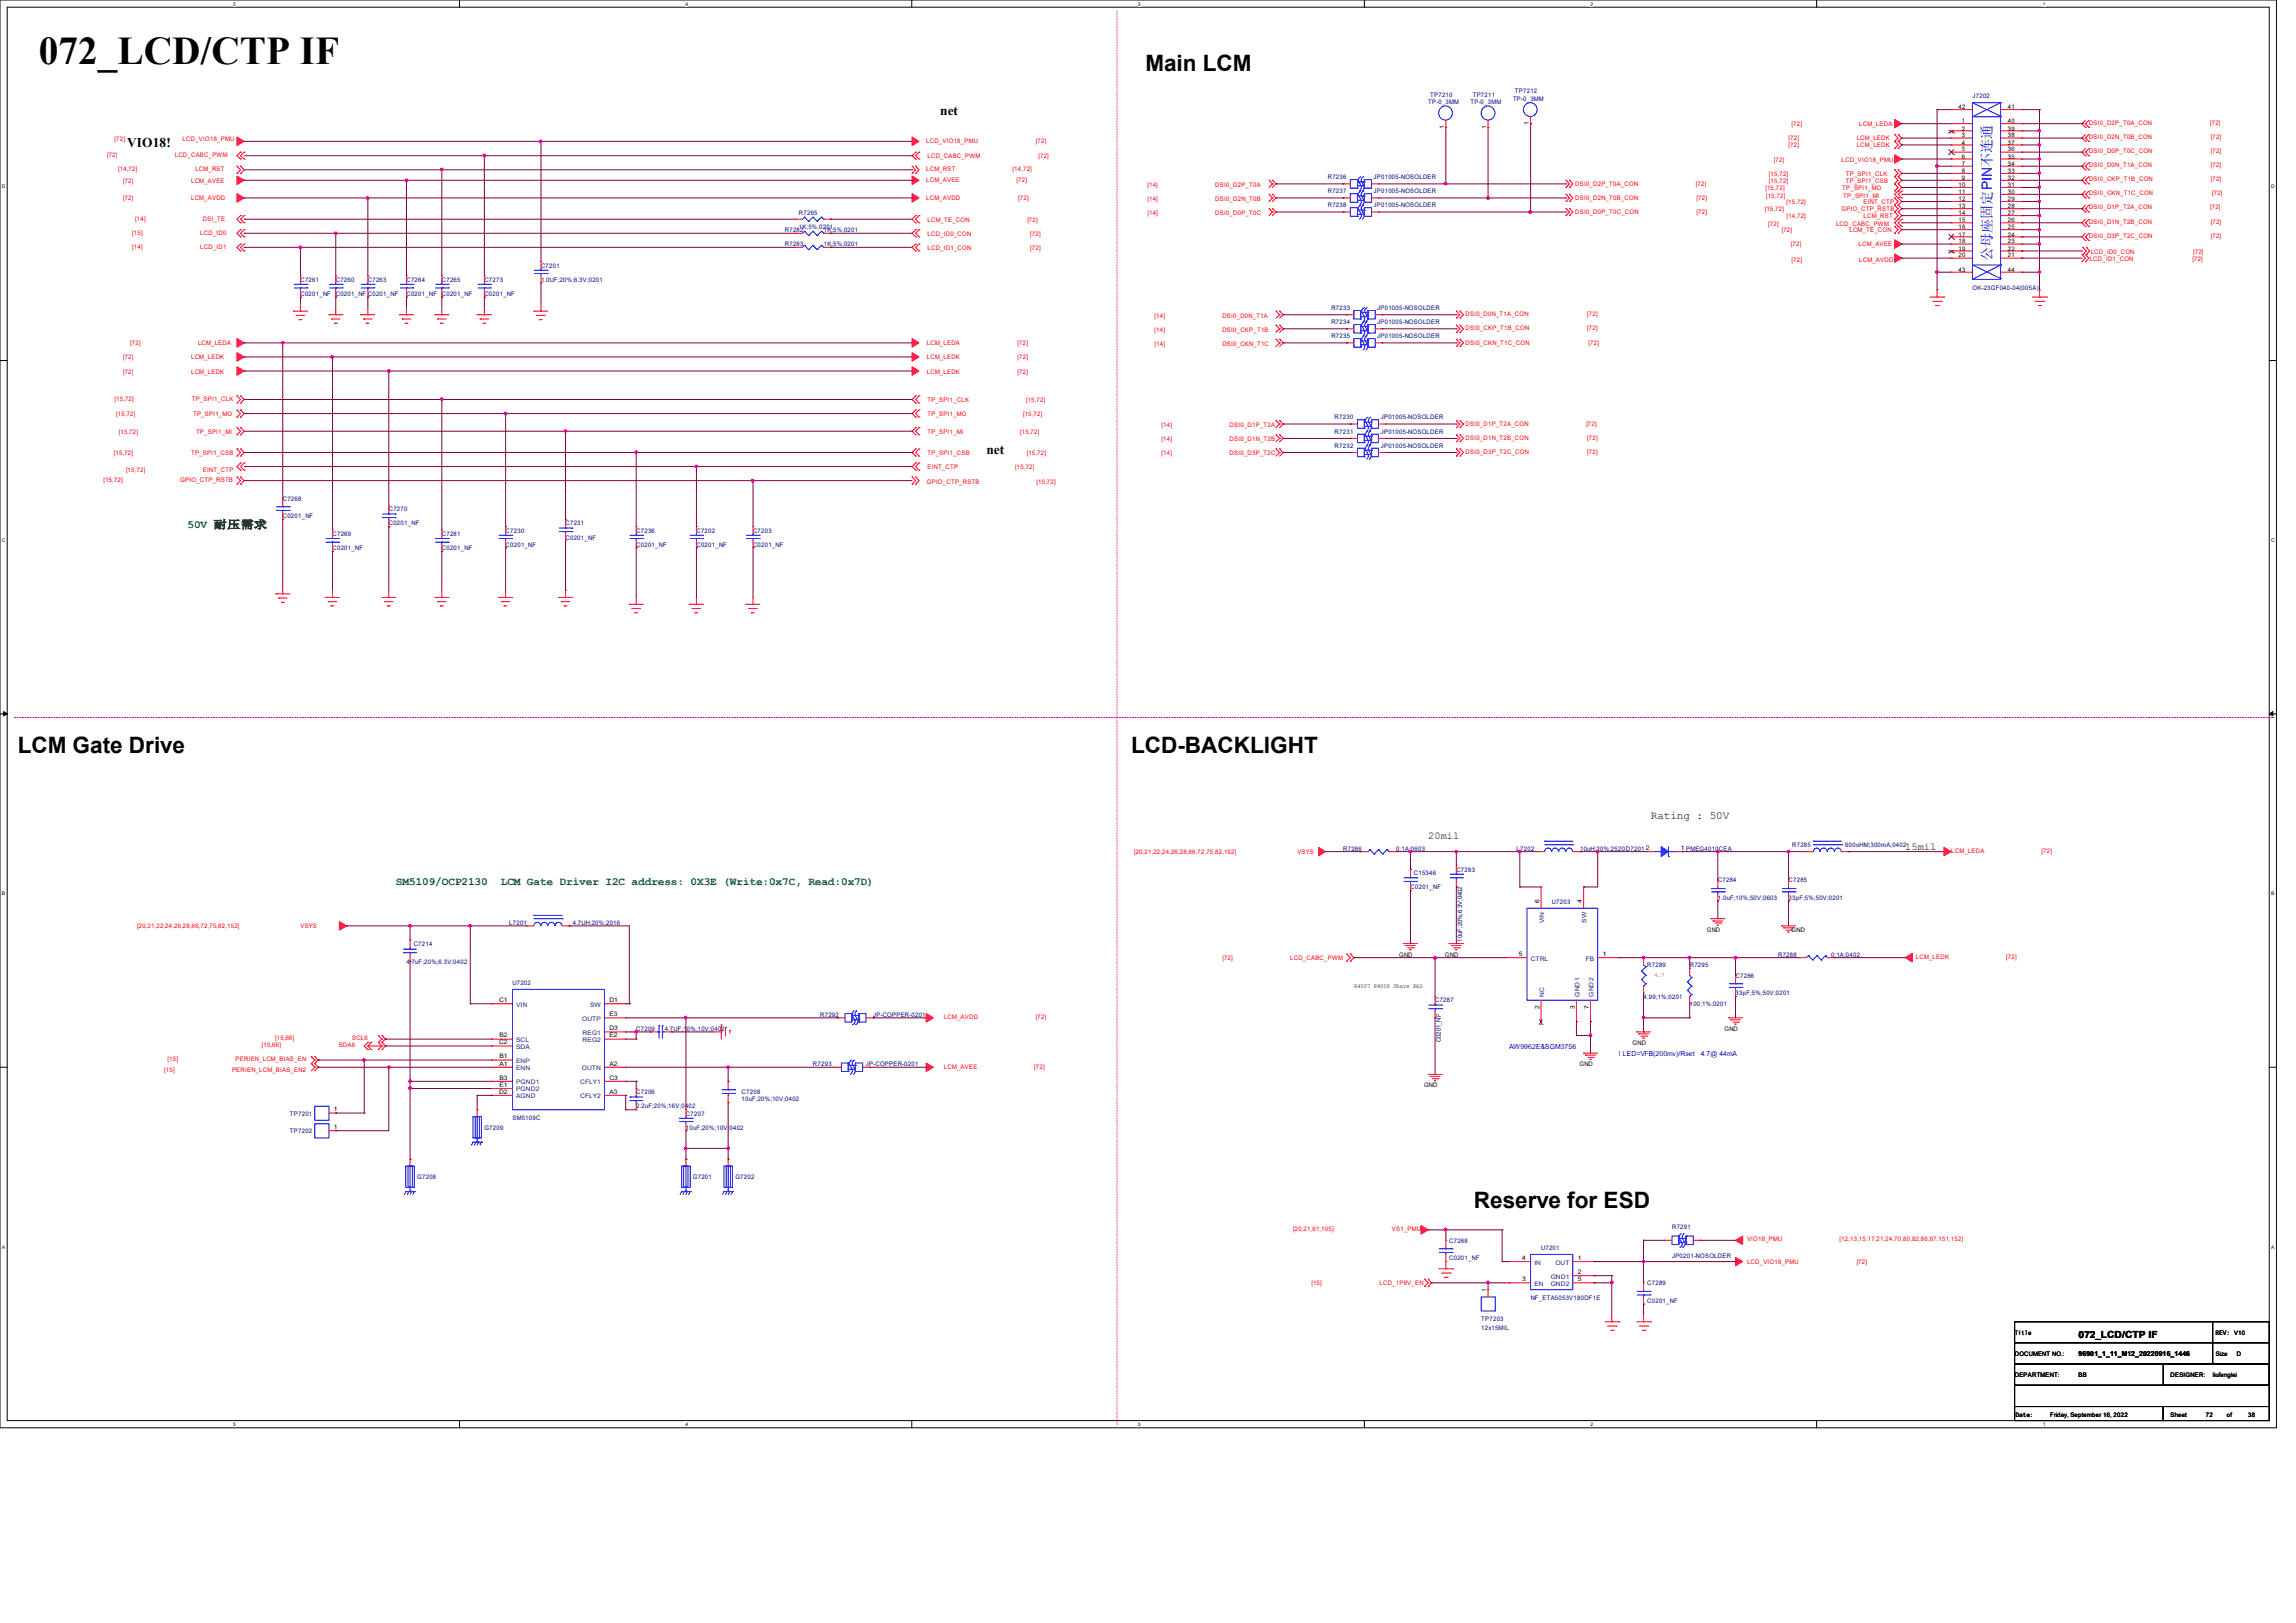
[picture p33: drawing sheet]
<svg xmlns="http://www.w3.org/2000/svg" width="297mm" height="210mm" viewBox="0 0 297 210" stroke-linecap="round" stroke-linejoin="round" font-family="sans-serif">
<defs><g id="words">
<text font-size="5.1" x="5" y="8.3">072_LCD/CTP IF</text>
<g font-size="2.9">
<text x="148.2" y="9.1">Main LCM</text>
<text x="2.3" y="97.4">LCM Gate Drive</text>
<text x="146.3" y="97.4">LCD-BACKLIGHT</text>
<text x="190.7" y="156.3">Reserve for ESD</text>
</g>
<text font-size="1.8" fill="#00f" x="257.6" y="33.7" transform="rotate(-90 257.6 33.7)">公母座固定PIN不连通</text>
<g font-size="1.7">
<text x="121.6" y="14.9">net</text>
<text x="16.5" y="19">VIO18!</text>
<text x="127.6" y="58.8">net</text>
</g>
<g font-size="1.4" fill="#008000">
<text x="24.3" y="68.4">50V 耐压需求</text>
<text x="51.2" y="114.6">SM5109/OCP2130</text>
<text x="64.8" y="114.6">LCM Gate Driver I2C address: 0X3E (Write:0x7C, Read:0x7D)</text>
</g>
<g font-size="1.4">
<text x="213.5" y="105.9">Rating : 50V</text>
<text x="184.7" y="108.6">20mil</text>
<text x="246.5" y="110">15mil</text>
</g>
<text font-size="1.3" x="268.9" y="173.1">072_LCD/CTP IF</text>
<g font-size=".9" fill="#00f">
<text x="195.2" y="135.7">AW9962E&amp;SGM3756</text>
<text x="209.4" y="136.6">I LED=VFB(200mv)/Rset</text>
<text x="220" y="136.6">4.7@ 44mA</text>
</g>
<text font-size=".9" x="268.9" y="175.5">96901_1_11_M12_20220916_1446</text>
<g font-size=".8" fill="#000080">
<text x="184.8" y="13.5">TP-0_3MM</text>
<text x="185" y="12.5">TP7210</text>
<text x="190.2" y="13.5">TP-0_3MM</text>
<text x="190.5" y="12.5">TP7211</text>
<text x="195.7" y="13">TP-0_3MM</text>
<text x="196" y="12">TP7212</text>
<text x="255.2" y="12.7">J7202</text>
<text x="171.8" y="23.2">R7236</text>
<text x="177.7" y="23.2">JP01005-NOSOLDER</text>
<text x="103.3" y="27.8">R7265</text>
<text x="103.3" y="29.6">1K;5%;0201</text>
<text x="171.8" y="26.8">R7238</text>
<text x="171.8" y="25">R7237</text>
<text x="177.7" y="26.8">JP01005-NOSOLDER</text>
<text x="177.7" y="25">JP01005-NOSOLDER</text>
<text x="70" y="34.6">C7201</text>
<text x="101.5" y="31.9">R7283</text>
<text x="101.5" y="30.1">R7282</text>
<text x="106.6" y="31.9">1K;5%;0201</text>
<text x="106.6" y="30.1">1K;5%;0201</text>
<text x="38.9" y="36.4">C7261</text>
<text x="38.9" y="38.3">C0201_NF</text>
<text x="43.4" y="36.4">C7260</text>
<text x="43.4" y="38.3">C0201_NF C0201_NF</text>
<text x="47.6" y="36.4">C7263</text>
<text x="52.6" y="36.4">C7264</text>
<text x="52.6" y="38.3">C0201_NF</text>
<text x="57.2" y="36.4">C7265</text>
<text x="57.2" y="38.3">C0201_NF</text>
<text x="62.7" y="36.4">C7273</text>
<text x="62.7" y="38.3">C0201_NF</text>
<text x="70" y="36.4">1.0UF;20%;6.3V;0201</text>
<text x="172.2" y="41.9">R7234</text>
<text x="172.2" y="40.1">R7233</text>
<text x="178.1" y="41.9">JP01005-NOSOLDER</text>
<text x="178.1" y="40.1">JP01005-NOSOLDER</text>
<text x="255.2" y="37.5">OK-23GF040-04(005A)</text>
<text x="172.2" y="43.8">R7235</text>
<text x="178.1" y="43.8">JP01005-NOSOLDER</text>
<text x="172.6" y="54.3">R7230</text>
<text x="172.6" y="56.1">R7231</text>
<text x="172.6" y="57.9">R7232</text>
<text x="178.6" y="54.3">JP01005-NOSOLDER</text>
<text x="178.6" y="56.1">JP01005-NOSOLDER</text>
<text x="178.6" y="57.9">JP01005-NOSOLDER</text>
<text x="36.6" y="64.8">C7268</text>
<text x="36.6" y="67.1">C0201_NF</text>
<text x="43" y="69.3">C7269</text>
<text x="43" y="71.2">C0201_NF</text>
<text x="50.3" y="66.2">C7270</text>
<text x="50.3" y="68">C0201_NF</text>
<text x="57.2" y="69.3">C7281</text>
<text x="57.2" y="71.2">C0201_NF</text>
<text x="65.4" y="68.9">C7230</text>
<text x="65.4" y="70.7">C0201_NF</text>
<text x="73.2" y="68">C7231</text>
<text x="73.2" y="69.8">C0201_NF</text>
<text x="82.3" y="68.9">C7236</text>
<text x="82.3" y="70.7">C0201_NF</text>
<text x="90.1" y="68.9">C7202</text>
<text x="90.1" y="70.7">C0201_NF</text>
<text x="97.4" y="68.9">C7203</text>
<text x="97.4" y="70.7">C0201_NF</text>
<text x="173.7" y="110.1">R7286</text>
<text x="180.6" y="110.1">0;1A;0603</text>
<text x="182.9" y="113.2">C15346</text>
<text x="188.4" y="112.8">C7283</text>
<text x="196.2" y="110.1">L7202</text>
<text x="204.4" y="110.1">10uH;20%;2520D7201</text>
<text x="231.8" y="109.6">R7285</text>
<text x="238.7" y="109.6">600oHM;300mA;0402</text>
<text x="65.9" y="119.6">L7201</text>
<text x="74.1" y="119.6">4.7UH;20%;2016</text>
<text x="182.5" y="115.1">C0201_NF</text>
<text x="200.8" y="116.9">U7203</text>
<text x="222.2" y="114.2">C7284</text>
<text x="222.2" y="116.5">1.0uF;10%;50V;0603</text>
<text x="231.4" y="114.2">C7285</text>
<text x="231.4" y="116.5">33pF;5%;50V;0201</text>
<text x="52.6" y="124.7">4.7uF;20%;6.3V;0402</text>
<text x="53.5" y="122.4">C7214</text>
<text x="189.1" y="121.8" transform="rotate(-90 189.1 121.8)">10uF;20%;6.3V;0402</text>
<text x="213.1" y="125.1">R7289</text>
<text x="218.6" y="125.1">R7295</text>
<text x="230" y="123.8">R7288</text>
<text x="236.9" y="123.8">0;1A;0402</text>
<text x="66.3" y="127.4">U7202</text>
<text x="106.1" y="131.5">R7292</text>
<text x="113" y="131.5">JP-COPPER-0201</text>
<text x="185.6" y="129.7">C7287</text>
<text x="212.6" y="129.2">4.99;1%;0201</text>
<text x="218.6" y="130.2">100;1%;0201</text>
<text x="224.5" y="126.5">C7286</text>
<text x="224.5" y="128.8">33pF;5%;50V;0201</text>
<text x="82.3" y="133.4">C7209</text>
<text x="86" y="133.4">4.7UF;10%;10V;0402</text>
<text x="105.2" y="137.9">R7293</text>
<text x="112" y="137.9">JP-COPPER-0201</text>
<text x="186.4" y="134.9" transform="rotate(-90 186.4 134.9)">C0201_NF</text>
<text x="82.3" y="141.6">C7206</text>
<text x="82.3" y="143.4">2.2uF;20%;16V;0402</text>
<text x="95.9" y="141.6">C7208</text>
<text x="95.9" y="142.4">10uF;20%;10V;0402</text>
<text x="37.5" y="146.6">TP7202</text>
<text x="37.5" y="144.4">TP7201</text>
<text x="62.7" y="146.2">G7209</text>
<text x="66.3" y="144.9">SM5109C</text>
<text x="88.7" y="144.4">C7207</text>
<text x="88.7" y="146.2">10uF;20%;10V;0402</text>
<text x="54" y="152.6">G7208</text>
<text x="89.6" y="152.6">G7201</text>
<text x="95.1" y="152.6">G7202</text>
<text x="187.5" y="160.8">C7288</text>
<text x="199.4" y="161.7">U7201</text>
<text x="216.3" y="159">R7291</text>
<text x="187.5" y="163.1">C0201_NF</text>
<text x="213.1" y="166.3">C7289</text>
<text x="216.3" y="162.7">JP0201-NOSOLDER</text>
<text x="191.6" y="170.9">TP7203</text>
<text x="191.6" y="172">12x15MIL</text>
<text x="198" y="168.2">NF_ETA5053V180DF1E</text>
<text x="213.1" y="168.6">C0201_NF</text>
</g>
<g font-size=".8">
<text x="186.8" y="16.7" transform="rotate(-90 186.8 16.7)">1</text>
<text x="192.3" y="16.7" transform="rotate(-90 192.3 16.7)">1</text>
<text x="197.8" y="16.2" transform="rotate(-90 197.8 16.2)">1</text>
<text x="253.3" y="14.1">42</text>
<text x="253.8" y="16">1</text>
<text x="253.8" y="16.9">2</text>
<text x="253.8" y="17.8">3</text>
<text x="259.7" y="17.8">38</text>
<text x="259.7" y="16.9">39</text>
<text x="259.7" y="16">40</text>
<text x="259.7" y="14.1">41</text>
<text x="253.8" y="18.7">4</text>
<text x="253.8" y="19.6">5</text>
<text x="253.8" y="20.5">6</text>
<text x="253.8" y="21.5">7</text>
<text x="253.8" y="22.4">8</text>
<text x="253.8" y="23.3">9</text>
<text x="259.7" y="23.3">32</text>
<text x="259.7" y="22.4">33</text>
<text x="259.7" y="21.5">34</text>
<text x="259.7" y="20.5">35</text>
<text x="259.7" y="19.6">36</text>
<text x="259.7" y="18.7">37</text>
<text x="253.3" y="24.2">10</text>
<text x="253.3" y="25.1">11</text>
<text x="253.3" y="26">12</text>
<text x="253.3" y="26.9">13</text>
<text x="253.3" y="27.9">14</text>
<text x="253.3" y="28.7">15</text>
<text x="253.3" y="29.7">16</text>
<text x="259.7" y="29.7">25</text>
<text x="259.7" y="28.7">26</text>
<text x="259.7" y="27.9">27</text>
<text x="259.7" y="26.9">28</text>
<text x="259.7" y="26">29</text>
<text x="259.7" y="25.1">30</text>
<text x="259.7" y="24.2">31</text>
<text x="253.3" y="30.6">17</text>
<text x="253.3" y="31.5">18</text>
<text x="253.3" y="32.4">19</text>
<text x="253.3" y="33.3">20</text>
<text x="253.3" y="35.2">43</text>
<text x="259.7" y="33.3">21</text>
<text x="259.7" y="32.4">22</text>
<text x="259.7" y="31.5">23</text>
<text x="259.7" y="30.6">24</text>
<text x="259.7" y="35.2">44</text>
<text x="212.9" y="110">2</text>
<text x="217.4" y="110">1 PMEG4010CEA</text>
<text x="199.1" y="116.9" transform="rotate(-90 199.1 116.9)">6</text>
<text x="204.6" y="116.9" transform="rotate(-90 204.6 116.9)">4</text>
<text x="181" y="123.8">GND</text>
<text x="186.9" y="123.8">GND</text>
<text x="196.4" y="123.7">5</text>
<text x="207.3" y="123.7">1</text>
<text x="220.8" y="120.6">GND</text>
<text x="231.7" y="120.6">GND</text>
<text x="64.6" y="129.7">C1</text>
<text x="78.8" y="129.7">D1</text>
<text x="78.8" y="131.5">E3</text>
<text x="175.2" y="127.8">R4007 R4008 Share PAD</text>
<text x="199.1" y="130.5" transform="rotate(-90 199.1 130.5)">2</text>
<text x="203.7" y="130.5" transform="rotate(-90 203.7 130.5)">3</text>
<text x="205.5" y="130.5" transform="rotate(-90 205.5 130.5)">7</text>
<text x="64.6" y="135.1">C2</text>
<text x="64.6" y="137.9">A1</text>
<text x="64.6" y="136.9">B1</text>
<text x="64.6" y="134.2">B2</text>
<text x="78.8" y="137.9">A2</text>
<text x="78.8" y="133.3">D3</text>
<text x="78.8" y="134.2">E2</text>
<text x="204.3" y="137.9">GND</text>
<text x="211.2" y="135.2">GND</text>
<text x="223.1" y="133.4">GND</text>
<text x="43.2" y="143.8">1</text>
<text x="64.6" y="141.5">D2</text>
<text x="64.6" y="139.7">B3</text>
<text x="64.6" y="140.6">E1</text>
<text x="78.8" y="141.5">A3</text>
<text x="78.8" y="139.7">C3</text>
<text x="184.2" y="140.7">GND</text>
<text x="43.2" y="146.1">1</text>
<text x="192.3" y="167.2" transform="rotate(-90 192.3 167.2)">1</text>
<text x="196.9" y="165.8">3</text>
<text x="196.9" y="163">4</text>
<text x="204.1" y="163">1</text>
<text x="204.1" y="164.8">2</text>
<text x="204.1" y="165.8">5</text>
<text x="260.6" y="172.7">Title</text>
<text x="286.6" y="172.7">REV: V10</text>
<text x="260.6" y="175.4">DOCUMENT NO.:</text>
<text x="260.6" y="178.2">DEPARTMENT:</text>
<text x="268.9" y="178.2">BB</text>
<text x="280.8" y="178.2">DESIGNER:</text>
<text x="286.2" y="178.2">liufenglei</text>
<text x="286.6" y="175.4">Size</text>
<text x="289.4" y="175.4">D</text>
<text x="260.7" y="183.3">Date:</text>
<text x="265.2" y="183.3">Friday, September 16, 2022</text>
<text x="280.8" y="183.3">Sheet</text>
<text x="285.3" y="183.3">72</text>
<text x="288.1" y="183.3">of</text>
<text x="290.8" y="183.3">38</text>
</g>
<g font-size=".8" fill="#f00">
<text x="231.7" y="16.3">[72]</text>
<text x="240.5" y="16.3">LCM_LEDA</text>
<text x="270.2" y="16.1">DSI0_D2P_T0A_CON</text>
<text x="270.2" y="17.9">DSI0_D2N_T0B_CON</text>
<text x="285.9" y="16.1">[72]</text>
<text x="286" y="17.9">[72]</text>
<text x="13.8" y="20.4">[72]</text>
<text x="14.8" y="18.2">[72]</text>
<text x="15.3" y="22.2">[14,72]</text>
<text x="15.9" y="23.6">[72]</text>
<text x="22.6" y="20.4">LCD_CABC_PWM</text>
<text x="23.6" y="18.2">LCD_VIO18_PMU</text>
<text x="24.7" y="23.6">LCM_AVEE</text>
<text x="25.3" y="22.2">LCM_RST</text>
<text x="119.8" y="18.5">LCD_VIO18_PMU</text>
<text x="119.8" y="22.2">LCM_RST</text>
<text x="119.8" y="23.5">LCM_AVEE</text>
<text x="120" y="20.4">LCD_CABC_PWM</text>
<text x="131" y="22.2">[14,72]</text>
<text x="131.5" y="23.5">[72]</text>
<text x="134" y="18.5">[72]</text>
<text x="134.3" y="20.4">[72]</text>
<text x="228.8" y="22.7">[15,72]</text>
<text x="228.8" y="23.6">[15,72]</text>
<text x="229.5" y="20.9">[72]</text>
<text x="231.4" y="18.2">[72]</text>
<text x="231.4" y="19">[72]</text>
<text x="238.2" y="20.9">LCD_VIO18_PMU</text>
<text x="238.8" y="22.7">TP_SPI1_CLK</text>
<text x="238.8" y="23.6">TP_SPI1_CSB</text>
<text x="240.2" y="18.2">LCM_LEDK</text>
<text x="240.2" y="19">LCM_LEDK</text>
<text x="270.2" y="19.8">DSI0_D0P_T0C_CON</text>
<text x="270.2" y="21.6">DSI0_D0N_T1A_CON</text>
<text x="270.2" y="23.5">DSI0_CKP_T1B_CON</text>
<text x="286" y="19.8">[72]</text>
<text x="286" y="21.6">[72]</text>
<text x="286" y="23.5">[72]</text>
<text x="15.9" y="25.9">[72]</text>
<text x="17.5" y="28.6">[14]</text>
<text x="24.7" y="25.9">LCM_AVDD</text>
<text x="26.2" y="28.6">DSI_TE</text>
<text x="119.8" y="25.8">LCM_AVDD</text>
<text x="120" y="28.7">LCM_TE_CON</text>
<text x="131.7" y="25.8">[72]</text>
<text x="132.9" y="28.7">[72]</text>
<text x="148.4" y="24.2">[14]</text>
<text x="148.4" y="26">[14]</text>
<text x="148.4" y="27.9">[14]</text>
<text x="157.2" y="24.2">DSI0_D2P_T0A</text>
<text x="157.2" y="26">DSI0_D2N_T0B</text>
<text x="157.2" y="27.9">DSI0_D0P_T0C</text>
<text x="203.8" y="24">DSI0_D2P_T0A_CON</text>
<text x="203.8" y="25.8">DSI0_D2N_T0B_CON</text>
<text x="203.8" y="27.6">DSI0_D0P_T0C_CON</text>
<text x="219.4" y="24">[72]</text>
<text x="219.5" y="25.8">[72]</text>
<text x="219.5" y="27.6">[72]</text>
<text x="228.3" y="27.3">[15,72]</text>
<text x="228.4" y="24.6">[15,72]</text>
<text x="228.4" y="25.6">[15,72]</text>
<text x="228.7" y="29.2">[72]</text>
<text x="231.1" y="26.4">[15,72]</text>
<text x="231.1" y="28.2">[14,72]</text>
<text x="237.5" y="29.2">LCD_CABC_PWM</text>
<text x="238.2" y="27.3">GPIO_CTP_RSTB</text>
<text x="238.3" y="24.6">TP_SPI1_MO</text>
<text x="238.4" y="25.6">TP_SPI1_MI</text>
<text x="241.1" y="26.4">EINT_CTP</text>
<text x="241.1" y="28.2">LCM_RST</text>
<text x="270.2" y="25.3">DSI0_CKN_T1C_CON</text>
<text x="270.2" y="27.1">DSI0_D1P_T2A_CON</text>
<text x="270.2" y="29">DSI0_D1N_T2B_CON</text>
<text x="285.9" y="27.1">[72]</text>
<text x="286" y="29">[72]</text>
<text x="286.1" y="25.3">[72]</text>
<text x="17.1" y="30.4">[15]</text>
<text x="17.1" y="32.2">[14]</text>
<text x="25.9" y="30.4">LCD_ID0</text>
<text x="25.9" y="32.2">LCD_ID1</text>
<text x="120" y="30.5">LCD_ID0_CON</text>
<text x="120" y="32.3">LCD_ID1_CON</text>
<text x="133.3" y="30.5">[72]</text>
<text x="133.3" y="32.3">[72]</text>
<text x="230.5" y="30.1">[72]</text>
<text x="231.7" y="31.9">[72]</text>
<text x="231.7" y="33.9">[72]</text>
<text x="239.2" y="30.1">LCM_TE_CON</text>
<text x="240.4" y="31.9">LCM_AVEE</text>
<text x="240.5" y="33.9">LCM_AVDD</text>
<text x="270.2" y="30.8">DSI0_D3P_T2C_CON</text>
<text x="270.3" y="33.8">LCD_ID1_CON</text>
<text x="270.4" y="32.9">LCD_ID0_CON</text>
<text x="283.6" y="33.8">[72]</text>
<text x="283.7" y="32.9">[72]</text>
<text x="286" y="30.8">[72]</text>
<text x="149.4" y="41.1">[14]</text>
<text x="158.1" y="41.1">DSI0_D0N_T1A</text>
<text x="189.6" y="40.9">DSI0_D0N_T1A_CON</text>
<text x="205.3" y="40.9">[72]</text>
<text x="15.9" y="46.5">[72]</text>
<text x="16.8" y="44.7">[72]</text>
<text x="24.7" y="46.5">LCM_LEDK</text>
<text x="25.6" y="44.7">LCM_LEDA</text>
<text x="119.9" y="44.7">LCM_LEDA</text>
<text x="119.9" y="46.5">LCM_LEDK</text>
<text x="131.6" y="44.7">[72]</text>
<text x="131.6" y="46.5">[72]</text>
<text x="149.4" y="42.9">[14]</text>
<text x="149.4" y="44.7">[14]</text>
<text x="158.1" y="42.9">DSI0_CKP_T1B</text>
<text x="158.1" y="44.7">DSI0_CKN_T1C</text>
<text x="189.6" y="42.8">DSI0_CKP_T1B_CON</text>
<text x="189.6" y="44.6">DSI0_CKN_T1C_CON</text>
<text x="205.3" y="42.8">[72]</text>
<text x="205.5" y="44.6">[72]</text>
<text x="14.8" y="51.9">[15,72]</text>
<text x="15" y="53.8">[15,72]</text>
<text x="15.9" y="48.3">[72]</text>
<text x="24.7" y="48.3">LCM_LEDK</text>
<text x="24.8" y="51.9">TP_SPI1_CLK</text>
<text x="25" y="53.8">TP_SPI1_MO</text>
<text x="119.9" y="48.3">LCM_LEDK</text>
<text x="120" y="52">TP_SPI1_CLK</text>
<text x="120" y="53.8">TP_SPI1_MO</text>
<text x="131.6" y="48.3">[72]</text>
<text x="132.3" y="53.8">[15,72]</text>
<text x="132.7" y="52">[15,72]</text>
<text x="14.7" y="58.8">[15,72]</text>
<text x="15.4" y="56.1">[15,72]</text>
<text x="24.7" y="58.8">TP_SPI1_CSB</text>
<text x="25.4" y="56.1">TP_SPI1_MI</text>
<text x="120" y="56.1">TP_SPI1_MI</text>
<text x="120" y="58.8">TP_SPI1_CSB</text>
<text x="132" y="56.1">[15,72]</text>
<text x="132.8" y="58.8">[15,72]</text>
<text x="150.3" y="55.3">[14]</text>
<text x="150.3" y="57.1">[14]</text>
<text x="150.3" y="58.9">[14]</text>
<text x="159.1" y="55.3">DSI0_D1P_T2A</text>
<text x="159.1" y="57.1">DSI0_D1N_T2B</text>
<text x="159.1" y="58.9">DSI0_D3P_T2C</text>
<text x="189.6" y="55.1">DSI0_D1P_T2A_CON</text>
<text x="189.6" y="56.9">DSI0_D1N_T2B_CON</text>
<text x="189.6" y="58.8">DSI0_D3P_T2C_CON</text>
<text x="205.2" y="55.1">[72]</text>
<text x="205.3" y="56.9">[72]</text>
<text x="205.3" y="58.8">[72]</text>
<text x="13.4" y="62.4">[15,72]</text>
<text x="16.3" y="61">[15,72]</text>
<text x="23.3" y="62.4">GPIO_CTP_RSTB</text>
<text x="26.2" y="61">EINT_CTP</text>
<text x="119.9" y="62.6">GPIO_CTP_RSTB</text>
<text x="120" y="60.7">EINT_CTP</text>
<text x="131.3" y="60.7">[15,72]</text>
<text x="134.1" y="62.6">[15,72]</text>
<text x="146.7" y="110.5">[20,21,22,24,26,28,66,72,75,82,152]</text>
<text x="167.8" y="110.5">VSYS</text>
<text x="252.4" y="110.4">LCM_LEDA</text>
<text x="264.1" y="110.4">[72]</text>
<text x="17.7" y="120.1">[20,21,22,24,26,28,66,72,75,82,152]</text>
<text x="38.9" y="120.1">VSYS</text>
<text x="158.1" y="124.2">[72]</text>
<text x="166.9" y="124.2">LCD_CABC_PWM</text>
<text x="247.8" y="124">LCM_LEDK</text>
<text x="259.5" y="124">[72]</text>
<text x="122.1" y="131.9">LCM_AVDD</text>
<text x="134" y="131.9">[72]</text>
<text x="214" y="126.4">4.7</text>
<text x="21.7" y="137.3">[15]</text>
<text x="30.5" y="137.3">PERIEN_LCM_BIAS_EN</text>
<text x="33.9" y="135.5">[15,66]</text>
<text x="35.6" y="134.5">[15,66]</text>
<text x="43.8" y="135.5">SDA6</text>
<text x="45.6" y="134.5">SCL6</text>
<text x="21.3" y="138.7">[15]</text>
<text x="30" y="138.7">PERIEN_LCM_BIAS_EN2</text>
<text x="122.1" y="138.3">LCM_AVEE</text>
<text x="133.8" y="138.3">[72]</text>
<text x="167.3" y="159.3">[20,21,61,105]</text>
<text x="180.1" y="159.3">VS1_PMU</text>
<text x="226" y="160.6">VIO18_PMU</text>
<text x="238" y="160.6">[12,13,15,17,21,24,70,80,82,86,87,151,152]</text>
<text x="169.6" y="166.3">[15]</text>
<text x="178.4" y="166.3">LCD_1P8V_EN</text>
<text x="226" y="163.5">LCD_VIO18_PMU</text>
<text x="240.2" y="163.5">[72]</text>
</g>
<g font-size=".8" fill="#004080">
<text x="199.7" y="119.5" transform="rotate(-90 199.7 119.5)">VIN</text>
<text x="205.2" y="119.4" transform="rotate(-90 205.2 119.4)">SW</text>
<text x="198" y="124.3">CTRL</text>
<text x="205.1" y="124.3">FB</text>
<text x="66.8" y="130.3">VIN</text>
<text x="76.3" y="130.3">SW</text>
<text x="199.7" y="128.9" transform="rotate(-90 199.7 128.9)">NC</text>
<text x="204.3" y="128.9" transform="rotate(-90 204.3 128.9)">GND1</text>
<text x="206.1" y="128.9" transform="rotate(-90 206.1 128.9)">GND2</text>
<text x="66.8" y="137.5">ENP</text>
<text x="66.8" y="134.8">SCL</text>
<text x="66.8" y="135.7">SDA</text>
<text x="75.3" y="132.1">OUTP</text>
<text x="75.4" y="133.9">REG1</text>
<text x="75.4" y="134.8">REG2</text>
<text x="66.8" y="138.5">ENN</text>
<text x="66.8" y="140.3">PGND1</text>
<text x="66.8" y="142.1">AGND</text>
<text x="66.8" y="141.2">PGND2</text>
<text x="75.1" y="142.1">CFLY2</text>
<text x="75.1" y="140.3">CFLY1</text>
<text x="75.3" y="138.5">OUTN</text>
<text x="198.5" y="166.4">EN</text>
<text x="198.5" y="163.6">IN</text>
<text x="200.6" y="165.4">GND1</text>
<text x="200.6" y="166.4">GND2</text>
<text x="201.2" y="163.6">OUT</text>
</g>
<g font-size=".6">
<text x="30.2" y=".7">5</text>
<text x="88.7" y=".7">4</text>
<text x="147.2" y=".7">3</text>
<text x="205.7" y=".7">2</text>
<text x="264.2" y=".7">1</text>
<text x=".3" y="24.4">D</text>
<text x="293.8" y="24.4">D</text>
<text x=".3" y="70.1">C</text>
<text x="293.8" y="70.1">C</text>
<text x=".3" y="115.8">B</text>
<text x="293.8" y="115.8">B</text>
<text x=".3" y="161.5">A</text>
<text x="293.8" y="161.5">A</text>
<text x="30.2" y="184.5">5</text>
<text x="88.7" y="184.5">4</text>
<text x="147.2" y="184.5">3</text>
<text x="205.7" y="184.5">2</text>
<text x="264.2" y="184.5">1</text>
</g>
</g></defs>
<path d="M0 0h294.5v184.7h-294.5zM.9 .9h292.6v182.9h-292.6z" fill="none" stroke="#000" stroke-width=".13"/>
<g fill="#fff">
<path d="M30.2 .1h.3v.7h-.3z"/>
<path d="M30.2 183.9h.3v.8h-.3z"/>
</g>
<path d="M59.4 0v.9M59.4 183.8v.9" fill="none" stroke="#000" stroke-width=".13"/>
<g fill="#fff">
<path d="M88.7 .1h.3v.7h-.3z"/>
<path d="M88.7 183.9h.3v.8h-.3z"/>
</g>
<path d="M117.9 0v.9M117.9 183.8v.9" fill="none" stroke="#000" stroke-width=".13"/>
<g fill="#fff">
<path d="M147.2 .1h.3v.7h-.3z"/>
<path d="M147.2 183.9h.3v.8h-.3z"/>
</g>
<path d="M176.5 0v.9M176.5 183.8v.9" fill="none" stroke="#000" stroke-width=".13"/>
<g fill="#fff">
<path d="M205.7 .1h.4v.7h-.4z"/>
<path d="M205.7 183.9h.4v.8h-.4z"/>
</g>
<path d="M235 0v.9M235 183.8v.9" fill="none" stroke="#000" stroke-width=".13"/>
<g fill="#fff">
<path d="M264.2 .1h.4v.7h-.4z"/>
<path d="M264.2 183.9h.4v.8h-.4z"/>
<path d="M.3 23.8h.4v.7h-.4z"/>
<path d="M293.8 23.8h.5v.7h-.5z"/>
<path d="M.3 69.5h.4v.7h-.4z"/>
<path d="M293.8 69.5h.5v.7h-.5z"/>
</g>
<path d="M0 46.7h.9M293.5 46.7h1" fill="none" stroke="#000" stroke-width=".13"/>
<g fill="#fff">
<path d="M.3 115.2h.4v.8h-.4z"/>
<path d="M293.8 115.2h.4v.8h-.4z"/>
</g>
<path d="M0 92.4h.9M293.5 92.4h1" fill="none" stroke="#000" stroke-width=".13"/>
<path d="M.5 92.1l.4 .3-.4 .2zM293.5 92.4l.5-.3v.5z" fill="#000" stroke="#000" stroke-width=".13"/>
<g fill="#fff">
<path d="M.3 161h.3v.7h-.3z"/>
<path d="M293.8 161h.4v.7h-.4z"/>
</g>
<path d="M0 138.1h.9M293.5 138.1h1M260.6 171h25.6v2.7h-25.6zM260.6 173.7h25.6v2.8h-25.6zM260.6 179.2h32.9v2.8h-32.9zM260.6 176.5h32.9v2.7h-32.9zM279.8 176.5h13.7v2.7h-13.7zM286.2 171h7.3v2.7h-7.3zM286.2 173.7h7.3v2.8h-7.3zM260.6 182h19.2v1.8h-19.2zM279.8 182h13.7v1.8h-13.7z" fill="none" stroke="#000" stroke-width=".13"/>
<path d="M144.5 1.4v182.9M1.9 92.8h292.1M294 92.8h.1M144.5 184.3h.1" fill="none" stroke="#f0f" stroke-width=".13" stroke-dasharray=".2 .2"/>
<g fill="none" stroke="#f00" stroke-width=".13">
<path d="M31.1 19.7h.1M31.1 19.7l-.5 .5 .5 .4M31.6 19.7h.1M31.6 19.7l-.5 .5 .5 .4M118.4 19.7h.1M118.4 19.7l-.4 .5 .4 .4M118.9 19.7h.1M118.9 19.7l-.5 .5 .5 .4M187 16.5h.1M187 15.6v.9M192.5 16.5h.1M192.5 15.6v.9"/>
<path d="M198 16h.1M198 15.1v.9M245.1 18.3h.1M245.1 17.4h.1M245.1 19.2h.1M245.1 17.4l.4 .5-.4 .4M245.1 18.3l.4 .5-.4 .4M245.5 17.4h.1M245.5 18.3h.1M245.5 19.2h.1M245.5 17.4l.5 .5-.5 .4M245.5 18.3l.5 .5-.5 .4"/>
<path d="M252.4 16h.1M252.4 16.9h.1M252.4 17.9h.1M252.4 18.8h.1M252.4 19.7h.1M252.4 14.2h.1M252.4 16h2.7M252.4 16.9h2.7M252.4 17.9h2.7M252.4 18.8h2.7M252.4 19.7h2.7M252.4 14.2h2.7"/>
<path d="M258.8 16h2.7M258.8 16.9h2.7M258.8 17.9h2.7M258.8 18.8h2.7M258.8 19.7h2.7M258.8 14.2h2.7M261.5 19.7h.1M261.5 18.8h.1M261.5 17.9h.1M261.5 16.9h.1M261.5 16h.1M261.5 14.2h.1"/>
<path d="M269.3 16h.1M269.3 17.9h.1M269.3 19.7h.1M269.3 16l.4 .5M269.3 17.9l.4 .4M269.3 19.7l.4 .5M269.7 16h.1M269.7 16.5h.1M269.7 17.9h.1M269.7 18.3h.1M269.7 19.7h.1M269.7 16l.5 .5"/>
<path d="M269.7 15.6l-.4 .4M269.7 17.9l.5 .4M269.7 17.4l-.4 .5M269.7 19.7l.5 .5M269.7 19.2l-.4 .5M270.2 16.5h.1M270.2 18.3h.1M270.2 15.6l-.5 .4M270.2 17.4l-.5 .5M270.2 19.2l-.5 .5M30.6 21.5h.1M30.6 22.4h.1"/>
<path d="M30.6 21.5l.5 .5-.5 .4M31.1 20.6h.1M31.1 22.4h.1M31.1 21.5h.1M31.1 27.9h.1M31.1 28.8h.1M31.1 29.7h.1M31.1 30.6h.1M31.1 31.6h.1M31.1 32.5h.1M31.1 21.5l.5 .5-.5 .4M31.1 27.9l-.5 .5 .5 .4"/>
<path d="M31.1 29.7l-.5 .5 .5 .4M31.1 31.6l-.5 .4 .5 .5M31.6 20.6h.1M31.6 27.9h.1M31.6 28.8h.1M31.6 29.7h.1M31.6 30.6h.1M31.6 31.6h.1M31.6 32.5h.1M31.6 27.9l-.5 .5 .5 .4M31.6 29.7l-.5 .5 .5 .4M31.6 31.6l-.5 .4 .5 .5"/>
<path d="M38.9 35.7h.1M38.9 38.4h.1M38.9 35.7v.9M38.9 37.5v.9M38.9 39.3v1M43.4 35.7h.1M43.4 38.4h.1M43.4 35.7v.9M43.4 37.5v.9M43.4 39.8v.9M47.6 35.7h.1M47.6 38.4h.1"/>
<path d="M47.6 35.7v.9M47.6 37.5v.9M47.6 39.8v.9M52.6 35.7h.1M52.6 38.4h.1M52.6 35.7v.9M52.6 37.5v.9M52.6 39.8v.9M57.1 35.7h.1M57.1 38.4h.1M57.1 35.7v.9M57.1 37.5v.9"/>
<path d="M57.1 39.8v.9M62.7 35.7h.1M62.7 38.4h.1M62.7 35.7v.9M62.7 37.5v.9M62.7 39.8v.9M70 33.9h.1M70 36.6h.1M70 33.9v.9M70 35.7v.9M70 39.3v1M102.9 32h.1"/>
<path d="M102.9 28.4h.1M102.9 30.2h.1M102.9 32h.9M102.9 28.4h.9M102.9 30.2h.9M106.6 32h.8M106.6 28.4h.8M106.6 30.2h.8M107.4 32h.1M107.4 28.4h.1M107.4 30.2h.1M118 22.4h.1"/>
<path d="M118 21.5h.1M118 21.5l.4 .5-.4 .4M118.4 20.6h.1M118.4 22.4h.1M118.4 21.5h.1M118.4 27.9h.1M118.4 28.8h.1M118.4 29.7h.1M118.4 30.6h.1M118.4 31.6h.1M118.4 32.5h.1M118.4 21.5l.5 .5-.5 .4"/>
<path d="M118.4 27.9l-.4 .5 .4 .4M118.4 29.7l-.4 .5 .4 .4M118.4 31.6l-.4 .4 .4 .5M118.9 20.6h.1M118.9 28.8h.1M118.9 27.9h.1M118.9 30.6h.1M118.9 29.7h.1M118.9 32.5h.1M118.9 31.6h.1M118.9 27.9l-.5 .5 .5 .4M118.9 29.7l-.5 .5 .5 .4"/>
<path d="M118.9 31.6l-.5 .4 .5 .5M164.2 23.3h.1M164.2 25.1h.1M164.2 27h.1M164.2 23.3l.4 .5M164.2 25.1l.4 .5M164.2 27l.4 .4M164.6 23.8h.1M164.6 23.3h.1M164.6 25.6h.1M164.6 25.1h.1M164.6 27.4h.1"/>
<path d="M164.6 27h.1M164.6 23.8l-.4 .5M164.6 23.3l.5 .5M164.6 25.6l-.4 .5M164.6 25.1l.5 .5M164.6 27.4l-.4 .5M164.6 27l.5 .4M165.1 23.8h.1M165.1 25.6h.1M165.1 27.4h.1M165.1 23.8l-.5 .5M165.1 25.6l-.5 .5"/>
<path d="M165.1 27.4l-.5 .5M173.7 27.4h.1M173.7 23.8h.1M173.7 25.6h.1M173.7 27.4h1M173.7 23.8h1M173.7 25.6h1M177.4 27.4h.9M177.4 23.8h.9M177.4 25.6h.9M178.3 27.4h.1M178.3 23.8h.1"/>
<path d="M178.3 25.6h.1M202.6 23.3h.1M202.6 24.3h.1M202.6 25.1h.1M202.6 26.1h.1M202.6 27h.1M202.6 27.9h.1M202.6 23.3l.4 .5-.4 .5M202.6 25.1l.4 .5-.4 .5M202.6 27l.4 .4-.4 .5M203 23.3h.1M203 24.3h.1"/>
<path d="M203 25.1h.1M203 26.1h.1M203 27h.1M203 27.9h.1M203 23.3l.5 .5-.5 .5M203 25.1l.5 .5-.5 .5M203 27l.5 .4-.5 .5M245.1 22.9h.1M245.1 22h.1M245.1 23.8h.1M245.1 24.7h.1M245.1 26.5h.1"/>
<path d="M245.1 25.6h.1M245.1 27.4h.1M245.1 28.4h.1M245.1 30.2h.1M245.1 29.3h.1M245.1 22l.4 .4-.4 .5M245.1 22.9l.4 .4-.4 .5M245.1 23.8l.4 .5-.4 .4M245.1 25.6l.4 .5-.4 .4M245.1 26.5l.4 .5-.4 .4M245.1 27.4l.4 .5-.4 .5M245.1 29.3l.4 .4-.4 .5"/>
<path d="M245.5 22h.1M245.5 22.9h.1M245.5 23.8h.1M245.5 24.7h.1M245.5 25.6h.1M245.5 26.5h.1M245.5 27.4h.1M245.5 28.4h.1M245.5 29.3h.1M245.5 30.2h.1M245.5 22l.5 .4-.5 .5M245.5 22.9l.5 .4-.5 .5"/>
<path d="M245.5 23.8l.5 .5-.5 .4M245.5 24.7l-.4 .4 .9 1-.5 .4M245.5 26.5l.5 .5-.5 .4M245.5 27.4l.5 .5-.9 .9 .4 .5M245.5 29.3l.5 .4-.5 .5M246 24.7h.1M246 25.6h.1M246 28.4h.1M246 29.3h.1M246 24.7l-.5 .4 .5 .5M246 28.4l-.5 .4 .5 .5M249.6 38.4h1.9"/>
<path d="M250 39h1.1M250.4 39.5h.3M250.6 38.4h.1M250.6 37.5v.9M250.7 39.5h.1M251.1 39h.1M251.5 38.4h.1M252.4 20.6h.1M252.4 21.5h.1M252.4 22.4h.1M252.4 23.3h.1M252.4 24.3h.1"/>
<path d="M252.4 25.1h.1M252.4 26.1h.1M252.4 27h.1M252.4 27.9h.1M252.4 28.8h.1M252.4 29.7h.1M252.4 30.6h.1M252.4 31.6h.1M252.4 32.5h.1M252.4 33.4h.1M252.4 35.2h.1M252.4 20.6h2.7"/>
<path d="M252.4 21.5h2.7M252.4 22.4h2.7M252.4 23.3h2.7M252.4 24.3h2.7M252.4 25.1h2.7M252.4 26.1h2.7M252.4 27h2.7M252.4 27.9h2.7M252.4 28.8h2.7M252.4 29.7h2.7M252.4 30.6h2.7M252.4 31.6h2.7"/>
<path d="M252.4 32.5h2.7M252.4 33.4h2.7M252.4 35.2h2.7M258.8 20.6h2.7M258.8 21.5h2.7M258.8 22.4h2.7M258.8 23.3h2.7M258.8 24.3h2.7M258.8 25.1h2.7M258.8 26.1h2.7M258.8 27h2.7M258.8 27.9h2.7"/>
<path d="M258.8 28.8h2.7M258.8 29.7h2.7M258.8 30.6h2.7M258.8 31.6h2.7M258.8 32.5h2.7M258.8 33.4h2.7M258.8 35.2h2.7M261.5 33.4h.1M261.5 32.5h.1M261.5 31.6h.1M261.5 30.6h.1M261.5 29.7h.1"/>
<path d="M261.5 28.8h.1M261.5 27.9h.1M261.5 27h.1M261.5 26.1h.1M261.5 25.1h.1M261.5 24.3h.1M261.5 23.3h.1M261.5 22.4h.1M261.5 21.5h.1M261.5 20.6h.1M261.5 35.2h.1M262.9 38.4h1.9"/>
<path d="M263.3 39h1.1M263.7 39.5h.3M263.8 38.4h.1M263.8 37.5v.9M264 39.5h.1M264.4 39h.1M264.8 38.4h.1M269.3 21.5h.1M269.3 23.3h.1M269.3 25.1h.1M269.3 27h.1M269.3 28.8h.1"/>
<path d="M269.3 30.6h.1M269.3 32.9h.1M269.3 33.9h.1M269.3 21.5l.4 .5M269.3 23.3l.4 .5M269.3 25.1l.4 .5M269.3 27l.4 .4M269.3 28.8l.4 .5M269.3 30.6l.4 .5M269.3 32.9l.4 .5-.4 .5M269.4 32h.1M269.4 32.9h.1"/>
<path d="M269.4 32l.5 .5-.5 .4M269.7 20.2h.1M269.7 21.5h.1M269.7 22h.1M269.7 23.3h.1M269.7 23.8h.1M269.7 25.1h.1M269.7 25.6h.1M269.7 27h.1M269.7 27.4h.1M269.7 28.8h.1M269.7 29.3h.1"/>
<path d="M269.7 30.6h.1M269.7 31.1h.1M269.7 32.9h.1M269.7 33.9h.1M269.7 21.5l.5 .5M269.7 21l-.4 .5M269.7 23.3l.5 .5M269.7 22.9l-.4 .4M269.7 25.1l.5 .5M269.7 24.7l-.4 .4M269.7 27l.5 .4M269.7 26.5l-.4 .5"/>
<path d="M269.7 28.8l.5 .5M269.7 28.4l-.4 .4M269.7 30.6l.5 .5M269.7 30.2l-.4 .4M269.7 32.9l.5 .5-.5 .5M269.9 32h.1M269.9 32.9h.1M269.9 32l.4 .5-.4 .4M270.2 20.2h.1M270.2 22h.1M270.2 23.8h.1M270.2 25.6h.1"/>
<path d="M270.2 27.4h.1M270.2 29.3h.1M270.2 31.1h.1M270.2 21l-.5 .5M270.2 22.9l-.5 .4M270.2 24.7l-.5 .4M270.2 26.5l-.5 .5M270.2 28.4l-.5 .4M270.2 30.2l-.5 .4M30.6 52.2h.1M30.6 51.2h.1M30.6 54h.1"/>
<path d="M30.6 53h.1M30.6 56.3h.1M30.6 55.3h.1M30.6 59h.1M30.6 58.1h.1M30.6 51.2l.5 .5-.5 .5M30.6 53l.5 .5-.5 .5M30.6 55.3l.5 .5-.5 .5M30.6 58.1l.5 .4-.5 .5M31.1 51.2h.1M31.1 52.2h.1M31.1 53h.1"/>
<path d="M31.1 54h.1M31.1 55.3h.1M31.1 56.3h.1M31.1 58.1h.1M31.1 59h.1M31.1 59.9h.1M31.1 51.2l.5 .5-.5 .5M31.1 53l.5 .5-.5 .5M31.1 55.3l.5 .5-.5 .5M31.1 58.1l.5 .4-.5 .5M31.1 59.9l-.5 .5 .5 .4M31.6 59.9h.1"/>
<path d="M31.6 59.9l-.5 .5 .5 .4M38 40.3h.1M38 40.3h1.8M38.3 40.8h.1M38.3 40.8h1.1M38.7 41.4h.1M38.7 41.4h.4M38.9 40.3h.1M42.5 40.7h.1M42.5 40.7h1.9M42.9 41.3h.1M42.9 41.3h1.1"/>
<path d="M43.3 41.8h.1M43.3 41.8h.3M43.4 40.7h.1M46.7 40.7h.1M46.7 40.7h1.8M47 41.3h.1M47 41.3h1.1M47.4 41.8h.1M47.4 41.8h.4M47.6 40.7h.1M51.7 40.7h.1M51.7 40.7h1.8"/>
<path d="M52 41.3h.1M52 41.3h1.1M52.4 41.8h.1M52.4 41.8h.4M52.6 40.7h.1M56.3 40.7h.1M56.3 40.7h1.8M56.6 41.3h.1M56.6 41.3h1.1M57 41.8h.1M57 41.8h.4M57.1 40.7h.1"/>
<path d="M61.7 40.7h.1M61.7 40.7h1.9M62.1 41.3h.1M62.1 41.3h1.1M62.5 41.8h.1M62.5 41.8h.3M62.7 40.7h.1M69 40.3h.1M69 40.3h1.9M69.4 40.8h.1M69.4 40.8h1.1M69.8 41.4h.1"/>
<path d="M69.8 41.4h.3M70 40.3h.1M118.4 51.2h.1M118.4 52.2h.1M118.4 53h.1M118.4 54h.1M118.4 55.3h.1M118.4 56.3h.1M118.4 58.1h.1M118.4 59h.1M118.4 59.9h.1M118.4 51.2l-.4 .5 .4 .5"/>
<path d="M118.4 53l-.4 .5 .4 .5M118.4 55.3l-.4 .5 .4 .5M118.4 58.1l-.4 .4 .4 .5M118.4 59.9l-.4 .5 .4 .4M118.9 52.2h.1M118.9 51.2h.1M118.9 54h.1M118.9 53h.1M118.9 56.3h.1M118.9 55.3h.1M118.9 59h.1M118.9 58.1h.1"/>
<path d="M118.9 59.9h.1M118.9 51.2l-.5 .5 .5 .5M118.9 53l-.5 .5 .5 .5M118.9 55.3l-.5 .5 .5 .5M118.9 58.1l-.5 .4 .5 .5M118.9 59.9l-.5 .5 .5 .4M165.1 42.1h.1M165.1 43.9h.1M165.1 40.3h.1M165.1 54.4h.1M165.1 56.3h.1M165.1 58.1h.1"/>
<path d="M165.1 42.1l.4 .4M165.1 43.9l.4 .5M165.1 40.3l.4 .4M165.1 54.4l.4 .5M165.1 56.3l.4 .4M165.1 58.1l.4 .4M165.5 42.5h.1M165.5 42.1h.1M165.5 44.4h.1M165.5 43.9h.1M165.5 40.7h.1M165.5 40.3h.1"/>
<path d="M165.5 54.9h.1M165.5 54.4h.1M165.5 56.7h.1M165.5 56.3h.1M165.5 58.5h.1M165.5 58.1h.1M165.5 42.5l-.4 .5M165.5 42.1l.5 .4M165.5 44.4l-.4 .4M165.5 43.9l.5 .5M165.5 40.7l-.4 .4M165.5 40.3l.5 .4"/>
<path d="M165.5 54.9l-.4 .4M165.5 54.4l.5 .5M165.5 56.7l-.4 .4M165.5 56.3l.5 .4M165.5 58.5l-.4 .5M165.5 58.1l.5 .4M166 42.5h.1M166 44.4h.1M166 40.7h.1M166 54.9h.1M166 56.7h.1M166 58.5h.1"/>
<path d="M166 42.5l-.5 .5M166 44.4l-.5 .4M166 40.7l-.5 .4M166 54.9l-.5 .4M166 56.7l-.5 .4M166 58.5l-.5 .5M174.2 42.5h.1M174.2 44.4h.1M174.2 40.7h.1M174.2 40.7h.9M174.2 42.5h.9M174.2 44.4h.9"/>
<path d="M174.7 54.9h.1M174.7 56.7h.1M174.7 58.5h.1M174.7 54.9h.9M174.7 56.7h.9M174.7 58.5h.9M177.9 40.7h.9M177.9 42.5h.9M177.9 44.4h.9M178.3 54.9h.9M178.3 56.7h.9M178.3 58.5h.9"/>
<path d="M178.8 42.5h.1M178.8 44.4h.1M178.8 40.7h.1M179.2 54.9h.1M179.2 56.7h.1M179.2 58.5h.1M188.4 40.3h.1M188.4 41.1h.1M188.4 42.1h.1M188.4 43h.1M188.4 43.9h.1M188.4 44.8h.1"/>
<path d="M188.4 54.4h.1M188.4 55.3h.1M188.4 56.3h.1M188.4 57.1h.1M188.4 58.1h.1M188.4 59h.1M188.4 40.3l.4 .4-.4 .4M188.4 42.1l.4 .4-.4 .5M188.4 43.9l.4 .5-.4 .4M188.4 54.4l.4 .5-.4 .4M188.4 56.3l.4 .4-.4 .4M188.4 58.1l.4 .4-.4 .5"/>
<path d="M188.8 40.3h.1M188.8 41.1h.1M188.8 42.1h.1M188.8 43h.1M188.8 43.9h.1M188.8 44.8h.1M188.8 54.4h.1M188.8 55.3h.1M188.8 56.3h.1M188.8 57.1h.1M188.8 58.1h.1M188.8 59h.1"/>
<path d="M188.8 40.3l.5 .4-.5 .4M188.8 42.1l.5 .4-.5 .5M188.8 43.9l.5 .5-.5 .4M188.8 54.4l.5 .5-.5 .4M188.8 56.3l.5 .4-.5 .4M188.8 58.1l.5 .4-.5 .5M30.6 62.7h.1M30.6 61.7h.1M30.6 61.7l.5 .5-.5 .5M31.1 60.8h.1M31.1 61.7h.1M31.1 62.7h.1"/>
<path d="M31.1 61.7l.5 .5-.5 .5M31.6 60.8h.1M35.7 76.8h.1M35.7 76.8h1.8M36 77.4h.1M36 77.4h1.1M36.4 77.9h.1M36.4 77.9h.4M36.6 76.8h.1M36.6 64.5h.1M36.6 67.2h.1M36.6 64.5v.9"/>
<path d="M36.6 66.3v.9M36.6 75.9v.9M42.1 77.3h.1M42.1 77.3h1.8M42.5 77.9h.1M42.5 77.9h1.1M42.8 78.4h.1M42.8 78.4h.4M43 77.3h.1M43 68.6h.1M43 71.3h.1M43 68.6v.9"/>
<path d="M43 70.4v.9M43 76.4v.9M49.4 77.3h.1M49.4 77.3h1.8M49.7 77.9h.1M49.7 77.9h1.1M50.1 78.4h.1M50.1 78.4h.4M50.3 77.3h.1M50.3 65.4h.1M50.3 68.2h.1M50.3 65.4v.9"/>
<path d="M50.3 67.2v1M50.3 76.4v.9M56.3 77.3h.1M56.3 77.3h1.8M56.6 77.9h.1M56.6 77.9h1.1M57 78.4h.1M57 78.4h.4M57.1 77.3h.1M57.1 68.6h.1M57.1 71.3h.1M57.1 68.6v.9"/>
<path d="M57.1 70.4v.9M57.1 76.4v.9M64.5 77.3h.1M64.5 77.3h1.8M64.9 77.9h.1M64.9 77.9h1.1M65.2 78.4h.1M65.2 78.4h.4M65.4 77.3h.1M65.4 68.2h.1M65.4 70.9h.1M65.4 68.2v.8"/>
<path d="M65.4 70v.9M65.4 76.4v.9M72.3 77.3h.1M72.3 77.3h1.8M72.6 77.9h.1M72.6 77.9h1.1M73 78.4h.1M73 78.4h.4M73.2 77.3h.1M73.2 67.2h.1M73.2 70h.1M73.2 67.2v1"/>
<path d="M73.2 69v1M73.2 76.4v.9M81.4 78.2h.1M81.4 78.2h1.8M81.7 78.7h.1M81.7 78.7h1.1M82.1 79.3h.1M82.1 79.3h.4M82.3 78.2h.1M82.3 68.2h.1M82.3 70.9h.1M82.3 68.2v.8"/>
<path d="M82.3 70v.9M82.3 77.3v.9M89.2 78.2h.1M89.2 78.2h1.8M89.5 78.7h.1M89.5 78.7h1.1M89.9 79.3h.1M89.9 79.3h.4M90.1 78.2h.1M90.1 68.2h.1M90.1 70.9h.1M90.1 68.2v.8"/>
<path d="M90.1 70v.9M90.1 77.3v.9M96.5 78.2h.1M96.5 78.2h1.8M96.9 78.7h.1M96.9 78.7h1.1M97.2 79.3h.1M97.2 79.3h.4M97.4 78.2h.1M97.4 68.2h.1M97.4 70.9h.1M97.4 68.2v.8"/>
<path d="M97.4 70v.9M97.4 77.3v.9M118 61.7h.1M118 62.7h.1M118 61.7l.4 .5-.4 .5M118.4 60.8h.1M118.4 61.7h.1M118.4 62.7h.1M118.4 61.7l.5 .5-.5 .5M118.9 60.8h.1M68.2 119.8h.1M68.2 119.8h.8"/>
<path d="M72.7 119.8h.9M73.6 119.8h.1M176 110.2h.1M176 110.2h1M179.7 110.2h.9M180.6 110.2h.1M182.5 112.5h.1M182.5 115.2h.1M182.5 112.5v.9M182.5 114.3v.9M188.4 112h.1M188.4 114.8h.1"/>
<path d="M188.4 112v.9M188.4 113.9v.9M198.9 110.2h.1M198.9 110.2h.9M199.3 114.8h.1M199.3 114.8v2.7M203.5 110.2h.9M204.4 110.2h.1M204.9 114.8h.1M204.9 114.8v2.7M213.1 110.2h.1M213.1 110.2h.9"/>
<path d="M216.7 110.2h.9M217.6 110.2h.1M221.3 118.9h.1M221.3 118.9h1.8M221.6 119.2h.1M221.6 119.2h1.2M221.9 119.4h.7M222.1 119.7h.1M222.1 119.7h.2M222.2 113.9h.1M222.2 116.6h.1M222.2 113.9v.9"/>
<path d="M222.2 115.7v.9M222.6 119.4h.1M230.5 119.8h.1M230.5 119.8h1.8M231.4 113.9h.1M231.4 116.6h.1M231.4 113.9v.9M231.4 115.7v.9M233.6 110.2h.1M233.6 110.2h1M238.2 110.2h.9M239.1 110.2h.1"/>
<path d="M40.3 136.7h.1M40.3 137.6h.1M40.3 136.7l.4 .5M40.3 137.6l.4 .5M40.7 137.2h.1M40.7 136.7h.1M40.7 138.1h.1M40.7 137.6h.1M40.7 137.2l-.4 .4M40.7 136.7l.4 .5M40.7 138.1l-.4 .5M40.7 137.6l.4 .5"/>
<path d="M41.1 137.2h.1M41.1 138.1h.1M41.1 137.2l-.4 .4M41.1 138.1l-.4 .5M47.6 134.9h.1M47.6 135.8h.1M47.6 134.9l-.5 .4 .5 .5M47.6 135.3l.4 .5M47.6 135.3h1.8M48 134.9h.1M48 135.8h.1M48 134.9l-.4 .4"/>
<path d="M48.9 134h.1M48.9 134.9h.1M48.9 135.8h.1M48.9 134l.5 .5M48.9 134.9l.5 .4M49.4 134.5h.1M49.4 134h.1M49.4 135.8h.1M49.4 134.9h.1M49.4 135.3h.1M49.4 134.5l-.5 .4M49.4 134l.5 .5"/>
<path d="M49.4 134.9l.5 .4-.5 .5M49.4 135.3l-.5 .5M49.9 134.5h.1M49.9 134.5l-.5 .4M53 124.4h.1M53 121.6h.1M53 121.6v1M53 123.4v1M63.6 138.1h.1M63.6 137.2h.1M63.6 134.5h.1M63.6 139.9h.1"/>
<path d="M63.6 129.9h.1M63.6 135.3h.1M63.6 135.3h2.7M63.6 138.1h2.7M63.6 137.2h2.7M63.6 134.5h2.7M63.6 139.9h2.7M63.6 129.9h2.7M78.2 133.5h2.7M78.2 131.7h2.7M78.2 138.1h2.7M78.2 134.5h2.7"/>
<path d="M78.2 139.9h2.7M78.2 129.9h2.7M80.9 138.1h.1M80.9 139.9h.1M80.9 129.9h.1M80.9 133.5h.1M80.9 134.5h.1M80.9 131.7h.1M84.2 133.5h.1M84.2 133.5h.8M86 133.5h.9M86.9 133.5h.1"/>
<path d="M92.4 133.5h.9M93.3 133.5h.1M93.3 132.6h.1M93.3 132.6v1.9M93.9 133h.1M93.9 133v1.1M94.2 139.9h.1M94.2 139.9v.9M94.4 133.3h.1M94.4 133.3v.4M107.9 138.1h.1M107.9 138.1h.9"/>
<path d="M108.4 131.7h.1M108.4 131.7h.9M111.6 138.1h.9M112 131.7h.9M112.5 138.1h.1M112.9 131.7h.1M174.2 124.4h.1M174.2 123.4h.1M174.2 123.4l.5 .5-.5 .5M174.7 123.4h.1M174.7 124.4h.1M174.7 123.4l.4 .5-.4 .5"/>
<path d="M181.5 122.1h.1M181.5 122.1h1.8M181.8 122.3h.1M181.8 122.3h1.3M182.1 122.6h.7M182.3 122.9h.1M182.3 122.9h.2M182.8 122.6h.1M184.7 139h.1M184.7 139h1.9M185 139.3h.1M185 139.3h1.3"/>
<path d="M185.3 139.6h.7M185.5 139.8h.1M185.5 139.8h.2M185.6 128.9h.1M185.6 131.7h.1M185.6 128.9v1M185.6 130.8v.9M186 139.6h.1M187.5 122.1h.1M187.5 122.1h1.8M187.7 122.3h.1M187.7 122.3h1.3"/>
<path d="M188 122.6h.8M188.3 122.9h.1M188.3 122.9h.2M188.8 122.6h.1M194.8 123.9h.1M194.8 123.9h2.7M199.3 132.2h.1M199.3 129.4v2.8M203.9 132.2h.1M203.9 129.4v2.8M204.9 136.3h.1M204.9 136.3h1.8"/>
<path d="M205.1 136.5h.1M205.1 136.5h1.3M205.4 136.8h.7M205.7 137.1h.1M205.7 137.1h.2M205.7 132.2h.1M205.7 129.4v2.8M206.1 136.8h.1M206.7 123.9h2.7M209.4 123.9h.1M211.7 133.5h.1M211.7 133.5h1.8"/>
<path d="M212 133.8h.1M212 133.8h1.3M212.3 134.1h.7M212.5 134.3h.1M212.5 134.3h.2M212.6 123.9h.1M212.6 128.5h.1M212.6 123.9v.9M212.6 127.6v.9M213 134.1h.1M218.6 125.3h.1M218.6 129.9h.1"/>
<path d="M218.6 125.3v.9M218.6 128.9v1M223.6 131.7h.1M223.6 131.7h1.8M223.9 132h.1M223.9 132h1.2M224.2 132.2h.7M224.4 132.5h.1M224.4 132.5h.2M224.5 126.2h.1M224.5 128.9h.1M224.5 126.2v.9"/>
<path d="M224.5 128v.9M224.9 132.2h.1M230.7 120.1h.1M230.7 120.1h1.3M231 120.4h.7M231.3 120.6h.1M231.7 120.4h.1M232.7 123.9h.1M232.7 123.9h.9M236.4 123.9h.9M237.3 123.9h.1M42.5 146.3h.9"/>
<path d="M42.5 144h.9M43.4 146.3h.1M43.4 144h.1M53 150h.1M53 150v.9M61.7 143.6h.1M61.7 143.6v.9M63.6 141.7h.1M63.6 140.8h.1M63.6 141.7h2.7M63.6 140.8h2.7M78.2 141.7h2.7"/>
<path d="M80.9 141.7h.1M82.3 140.8h.1M82.3 143.6h.1M82.3 140.8v.9M82.3 142.7v.9M88.7 150h.1M88.7 143.6h.1M88.7 146.3h.1M88.7 143.6v.9M88.7 145.4v.9M88.7 150v.9M94.2 150h.1"/>
<path d="M94.2 142.7h.1M94.2 141.7v1M94.2 150v.9M184.3 166.5h.1M184.3 165.5h.1M184.3 165.5l.4 .5-.4 .5M184.7 165.5h.1M184.7 166.5h.1M184.7 165.5l.5 .5-.5 .5M186.1 164.2h1.8M186.5 164.7h1.1M186.8 165.3h.4"/>
<path d="M187 164.2h.1M187 160.5h.1M187 163.2h.1M187 160.5v.9M187 162.3v1.9M187.2 165.3h.1M187.6 164.7h.1M187.9 164.2h.1M192.5 166.9h.1M192.5 166.9v.9M195.2 166h.1M195.2 163.2h.1"/>
<path d="M195.2 163.2h2.8M195.2 166h2.8M203.5 163.2h2.7M203.5 165.1h2.7M203.5 166h2.7M206.2 163.2h.1M206.2 165.1h.1M206.2 166h.1M207.6 171h1.8M207.9 171.6h1.1M208.3 172.1h.4M208.5 171h.1"/>
<path d="M208.5 170.1v.9M208.7 172.1h.1M209 171.6h.1M209.4 171h.1M211.7 171h1.8M212 171.6h1.1M212.4 172.1h.4M212.6 171h.1M212.6 166h.1M212.6 168.7h.1M212.6 166v.9M212.6 167.8v.9"/>
<path d="M212.6 170.1v.9M212.8 172.1h.1M213.1 171.6h.1M213.5 171h.1M215.3 160.5h.1M215.3 160.5h1M219 160.5h.9M219.9 160.5h.1"/>
</g>
<g fill="#f00" stroke="#f00" stroke-width=".13">
<path d="M30.6 17.7l1 .6-1 .5z" fill-rule="evenodd"/>
<path d="M118 17.7l.9 .6-.9 .5z" fill-rule="evenodd"/>
<path d="M30.6 22.8l1 .5-1 .6z" fill-rule="evenodd"/>
<path d="M118 22.8l.9 .5-.9 .6z" fill-rule="evenodd"/>
<path d="M30.6 25.1l1 .5-1 .6z" fill-rule="evenodd"/>
<path d="M118 25.1l.9 .5-.9 .6z" fill-rule="evenodd"/>
<path d="M43.9 119.3l.9 .5-.9 .6z" fill-rule="evenodd"/>
<path d="M119.8 131.1l.9 .6-.9 .5z" fill-rule="evenodd"/>
<path d="M119.8 137.5l.9 .6-.9 .5z" fill-rule="evenodd"/>
<path d="M30.6 43.8l1 .6-1 .5z" fill-rule="evenodd"/>
<path d="M30.6 47.5l1 .5-1 .6z" fill-rule="evenodd"/>
<path d="M30.6 45.6l1 .6-1 .5z" fill-rule="evenodd"/>
<path d="M118 43.8l.9 .6-.9 .5z" fill-rule="evenodd"/>
<path d="M118 45.6l.9 .6-.9 .5z" fill-rule="evenodd"/>
<path d="M118 47.5l.9 .5-.9 .6z" fill-rule="evenodd"/>
<path d="M170.6 109.6l.8 .6-.8 .5z" fill-rule="evenodd"/>
<path d="M251.5 109.6l.9 .6-.9 .5z" fill-rule="evenodd"/>
<path d="M246.5 123.9l.9-.5v1.1z" fill-rule="evenodd"/>
<path d="M183.8 158.6l.9 .5-.9 .6z" fill-rule="evenodd"/>
<path d="M224.5 160.5l.9-.6v1.1z" fill-rule="evenodd"/>
<path d="M224.5 162.7l.9 .5-.9 .6z" fill-rule="evenodd"/>
<path d="M245.1 20l.9 .6-.9 .5z" fill-rule="evenodd"/>
<path d="M245.1 15.5l.9 .5-.9 .6z" fill-rule="evenodd"/>
<path d="M245.1 32.9l.9 .5-.9 .6z" fill-rule="evenodd"/>
<path d="M245.1 31l.9 .6-.9 .5z" fill-rule="evenodd"/>
</g>
<g fill="none" stroke="#00f" stroke-width=".13">
<path d="M255.1 13.3h3.7v22.9h-3.7zM255.1 13.3l3.7 1.7M258.8 15.1h.1M258.8 15h.1M258.8 13.3h.1M258.8 13.3l-3.7 1.8h3.7M38.1 37.3h1.6M38.1 36.8h1.6M38.9 36.8h.1M38.9 37.3h.1M38.9 36.6v.2M38.9 37.3v.2"/>
<path d="M39.7 37.3h.1M39.7 36.8h.1M42.6 37.3h1.7M42.6 36.8h1.7M43.4 36.8h.1M43.4 37.3h.1M43.4 36.6v.2M43.4 37.3v.2M44.3 37.3h.1M44.3 36.8h.1M46.7 37.3h1.7M46.7 36.8h1.7"/>
<path d="M47.6 36.8h.1M47.6 37.3h.1M47.6 36.6v.2M47.6 37.3v.2M48.4 37.3h.1M48.4 36.8h.1M51.8 37.3h1.6M51.8 36.8h1.6M52.6 36.8h.1M52.6 37.3h.1M52.6 36.6v.2M52.6 37.3v.2"/>
<path d="M53.4 37.3h.1M53.4 36.8h.1M56.3 37.3h1.7M56.3 36.8h1.7M57.1 36.8h.1M57.1 37.3h.1M57.1 36.6v.2M57.1 37.3v.2M58 37.3h.1M58 36.8h.1M61.8 37.3h1.7M61.8 36.8h1.7"/>
<path d="M62.7 36.8h.1M62.7 37.3h.1M62.7 36.6v.2M62.7 37.3v.2M63.5 37.3h.1M63.5 36.8h.1M69.1 35.4h1.7M69.1 35h1.7M70 35h.1M70 35.4h.1M70 34.8v.2M70 35.4v.3"/>
<path d="M70.8 35.4h.1M70.8 35h.1M104.1 31.7h.1M104.1 28.1h.1M104.1 29.9h.1M104.1 31.7l-.3 .3M104.1 31.7l.5 .6M104.1 28.1l-.3 .3M104.1 28.1l.5 .5M104.1 29.9l-.3 .3M104.1 29.9l.5 .6M104.6 32.3h.1"/>
<path d="M104.6 28.6h.1M104.6 30.5h.1M105.2 31.7h.1M105.2 28.1h.1M105.2 29.9h.1M105.2 31.7l-.6 .6M105.2 31.7l.5 .6M105.2 28.1l-.6 .5M105.2 28.1l.5 .5M105.2 29.9l-.6 .6M105.2 29.9l.5 .6M105.7 32.3h.1"/>
<path d="M105.7 28.6h.1M105.7 30.5h.1M106.3 31.7h.1M106.3 28.1h.1M106.3 29.9h.1M106.3 31.7l-.6 .6M106.3 31.7l.3 .3M106.3 28.1l-.6 .5M106.3 28.1l.3 .3M106.3 29.9l-.6 .6M106.3 29.9l.3 .3M106.6 32h.1"/>
<path d="M106.6 28.4h.1M106.6 30.2h.1M174.7 26.9h.9v1.1h-.9zM174.7 23.2h.9v1.1h-.9zM174.7 25.1h.9v1.1h-.9zM175.6 27.2h.9v.5h-.9zM175.6 23.5h.9v.5h-.9zM175.6 25.4h.9v.5h-.9zM175.6 27.2h.1M175.6 28h.1M175.6 23.5h.1M175.6 24.3h.1"/>
<path d="M175.6 25.4h.1M175.6 26.2h.1M175.6 23.2v.3M175.6 24v.3M175.6 25.1v.3M175.6 25.9v.3M175.6 26.9v.3M175.6 27.7v.3M176 26.5l-.3 .3v.3l.4 .6v.3l-.2 .4M176 22.9l-.3 .2v.3l.4 .6v.4l-.2 .3M176 24.7l-.3 .3v.3l.4 .6v.3l-.2 .3M176.4 26.5l-.3 .3v.3l.3 .6 .1 .3-.3 .4"/>
<path d="M176.4 22.9l-.3 .2a1.42 1.42 0 0 0 .3 1v.3l-.2 .3M176.4 24.7l-.3 .3v.3l.3 .6 .1 .3-.3 .3M176.5 26.9h.9v1.1h-.9zM176.5 23.2h.9v1.1h-.9zM176.5 25.1h.9v1.1h-.9zM176.5 27.2h.1M176.5 28h.1M176.5 23.5h.1M176.5 24.3h.1M176.5 39.8l-.3 .3v.2l.3 .6v.4l-.2 .3M176.5 25.4h.1M176.5 26.2h.1"/>
<path d="M176.5 23.2v.3M176.5 24v.3M176.5 25.1v.3M176.5 25.9v.3M176.5 26.9v.3M176.5 27.7v.3M176.9 39.8l-.3 .3v.2l.3 .6v.4l-.2 .3M258.8 34.3h.1M258.8 36h.1M258.8 34.3h-3.7l3.7 1.7M258.8 34.3l-3.7 1.9M175.1 42h.9v1.1h-.9z"/>
<path d="M175.1 43.8h.9v1.1h-.9zM175.1 40.2h.9v1.1h-.9zM175.6 54.3h.9v1.1h-.9zM175.6 56.2h.9v1.1h-.9zM175.6 58h.9v1.1h-.9zM176 42.2h1v.6h-1zM176 44.1h1v.5h-1zM176 40.4h1v.6h-1zM176 42.2h.1M176 43.1h.1M176 44.1h.1M176 44.9h.1"/>
<path d="M176 40.4h.1M176 41.3h.1M176 40.2v.2M176 41v.3M176 42v.2M176 42.8v.3M176 43.8v.3M176 44.6v.3M176.5 54.6h.9v.6h-.9zM176.5 56.4h.9v.6h-.9zM176.5 58.3h.9v.5h-.9zM176.5 41.6l-.3 .3v.3l.3 .6v.3l-.2 .3"/>
<path d="M176.5 43.4l-.3 .3a1.42 1.42 0 0 0 .3 1v.3l-.2 .3M176.5 54.6h.1M176.5 55.4h.1M176.5 56.4h.1M176.5 57.3h.1M176.5 58.3h.1M176.5 59.1h.1M176.5 54.3v.3M176.5 55.2v.2M176.5 56.2v.2M176.5 57v.3M176.5 58v.3"/>
<path d="M176.5 58.8v.3M176.9 41.6l-.3 .3v.3l.3 .6v.3l-.2 .3M176.9 43.4l-.3 .3a1.42 1.42 0 0 0 .3 1v.3l-.2 .3M177 42h.9v1.1h-.9zM177 43.8h.9v1.1h-.9zM177 40.2h.9v1.1h-.9zM177 42.2h.1M177 43.1h.1M177 44.1h.1M177 44.9h.1M177 54l-.4 .3v.2l.4 .6v.3l-.2 .4M177 55.8l-.4 .3v.3l.4 .5v.4l-.2 .3"/>
<path d="M177 40.4h.1M177 41.3h.1M177 57.6l-.4 .3v.3l.4 .6v.3l-.2 .3M177 40.2v.2M177 41v.3M177 42v.2M177 42.8v.3M177 43.8v.3M177 44.6v.3M177.3 54l-.3 .2a1.41 1.41 0 0 0 .4 1l-.1 .3-.2 .3M177.3 55.8l-.3 .2a1.41 1.41 0 0 0 .4 1l-.1 .3-.2 .3M177.3 57.6l-.3 .3a1.41 1.41 0 0 0 .4 1l-.1 .2-.2 .3"/>
<path d="M177.4 54.3h.9v1.1h-.9zM177.4 56.2h.9v1.1h-.9zM177.4 58h.9v1.1h-.9zM177.4 54.6h.1M177.4 55.4h.1M177.4 56.4h.1M177.4 57.3h.1M177.4 58.3h.1M177.4 59.1h.1M177.4 54.3v.3M177.4 55.2v.2M177.4 56.2v.2"/>
<path d="M177.4 57v.3M177.4 58v.3M177.4 58.8v.3M35.8 66h1.6M35.8 65.6h1.6M36.6 65.6h.1M36.6 66h.1M36.6 65.4v.2M36.6 66v.3M37.4 66h.1M37.4 65.6h.1M42.2 70.1h1.6"/>
<path d="M42.2 69.7h1.6M43 69.7h.1M43 70.1h.1M43 69.5v.2M43 70.1v.3M43.8 70.1h.1M43.8 69.7h.1M49.5 67h1.6M49.5 66.5h1.6M50.3 66.5h.1M50.3 67h.1M50.3 66.3v.2"/>
<path d="M50.3 67v.2M51.1 67h.1M51.1 66.5h.1M56.3 70.1h1.7M56.3 69.7h1.7M57.1 69.7h.1M57.1 70.1h.1M57.1 69.5v.2M57.1 70.1v.3M58 70.1h.1M58 69.7h.1M64.6 69.7h1.6"/>
<path d="M64.6 69.3h1.6M65.4 69.3h.1M65.4 69.7h.1M65.4 69v.3M65.4 69.7v.3M66.2 69.7h.1M66.2 69.3h.1M72.3 68.8h1.7M72.3 68.3h1.7M73.2 68.3h.1M73.2 68.8h.1M73.2 68.2v.1"/>
<path d="M73.2 68.8v.2M74 68.8h.1M74 68.3h.1M81.5 69.7h1.6M81.5 69.3h1.6M82.3 69.3h.1M82.3 69.7h.1M82.3 69v.3M82.3 69.7v.3M83.1 69.7h.1M83.1 69.3h.1M89.3 69.7h1.6"/>
<path d="M89.3 69.3h1.6M90.1 69.3h.1M90.1 69.7h.1M90.1 69v.3M90.1 69.7v.3M90.9 69.7h.1M90.9 69.3h.1M96.6 69.7h1.6M96.6 69.3h1.6M97.4 69.3h.1M97.4 69.7h.1M97.4 69v.3"/>
<path d="M97.4 69.7v.3M98.2 69.7h.1M98.2 69.3h.1M69 118.4h.1M69 118.4h3.7M69 118.9h3.7M69.9 119.8a.44 .44 0 0 0-.4-.5 .44 .44 0 0 0-.5 .5M70.8 119.8a.43 .43 0 0 0-.4-.5 .43 .43 0 0 0-.4 .5M71.8 119.8a.44 .44 0 0 0-.5-.5 .44 .44 0 0 0-.4 .5M72.7 119.8a.44 .44 0 0 0-.5-.5 .44 .44 0 0 0-.4 .5M72.7 118.9h.1M177.2 109.9h.1"/>
<path d="M177.2 109.9l-.2 .3M177.2 109.9l.6 .6M177.8 110.5h.1M178.3 109.9h.1M178.3 109.9l-.5 .6M178.3 109.9l.6 .6M178.9 110.5h.1M179.4 109.9h.1M179.4 109.9l-.5 .6M179.4 109.9l.3 .3M179.7 110.2h.1M181.6 114h1.7"/>
<path d="M181.6 113.6h1.7M182.5 113.6h.1M182.5 114h.1M182.5 113.4v.2M182.5 114v.3M183.3 114h.1M183.3 113.6h.1M187.6 113.6h1.6M187.6 113.1h1.6M188.4 113.1h.1M188.4 113.6h.1M188.4 112.9v.2"/>
<path d="M188.4 113.6v.3M189.2 113.6h.1M189.2 113.1h.1M197.5 117.5h9.2v11.9h-9.2zM199.8 108.8h.1M199.8 108.8h3.7M199.8 109.3h3.7M200.7 110.2a.44 .44 0 0 0-.4-.5 .44 .44 0 0 0-.5 .5M201.6 110.2a.43 .43 0 0 0-.4-.5 .43 .43 0 0 0-.5 .5M202.5 110.2a.44 .44 0 0 0-.4-.5 .44 .44 0 0 0-.5 .5M203.4 110.2a.43 .43 0 0 0-.4-.5 .43 .43 0 0 0-.4 .5M203.5 109.3h.1"/>
<path d="M214 110.2h.9M214.9 110.2h.1M215.8 110.8h.1M215.8 109.6v1.2M215.8 110.2h.9M216.7 110.2h.1M221.4 115.4h1.7M221.4 115h1.7M222.2 115h.1M222.2 115.4h.1M222.2 114.8v.2M222.2 115.4v.3"/>
<path d="M223.1 115.4h.1M223.1 115h.1M230.5 115.4h1.7M230.5 115h1.7M231.4 115h.1M231.4 115.4h.1M231.4 114.8v.2M231.4 115.4v.3M232.2 115.4h.1M232.2 115h.1M234.6 108.8h.1M234.6 108.8h3.6"/>
<path d="M234.6 109.3h3.6M235.4 110.2a.43 .43 0 0 0-.4-.5 .43 .43 0 0 0-.4 .5M236.3 110.2a.44 .44 0 0 0-.4-.5 .44 .44 0 0 0-.4 .5M237.3 110.2a.44 .44 0 0 0-.5-.5 .44 .44 0 0 0-.4 .5M238.2 110.2a.43 .43 0 0 0-.5-.5 .43 .43 0 0 0-.4 .5M238.2 109.3h.1M52.2 122.8h.1M52.2 123.3h.1M52.2 122.8h1.7M52.2 123.3h1.7M53 123.3h.1M53 122.8h.1"/>
<path d="M53 122.6v.2M53 123.3v.1M66.3 128h11.9v15.6h-11.9zM85 133.5h.3M85.3 133.5h.1M85.3 132.7h.1M85.3 132.7v1.6M85.7 132.7h.1M85.7 133.5h.1M85.7 133.5h.3M85.7 132.7v1.6M108.8 137.5h.9v1.1h-.9z"/>
<path d="M109.3 131.1h.9v1.1h-.9zM109.7 137.8h1v.5h-1zM109.7 137.8h.1M109.7 138.6h.1M109.7 137.5v.3M109.7 138.3v.3M110.2 131.4h.9v.6h-.9zM110.2 132h.1M110.2 131.1h.1M110.2 137.2l-.3 .2a1.42 1.42 0 0 0 .3 1v.3l-.2 .3M110.2 131.1v.3M110.2 132v.2"/>
<path d="M110.5 130.8a.73 .73 0 0 0 0 1.1l.1 .2v.3l-.3 .2M110.6 137.2l-.3 .2a1.42 1.42 0 0 0 .3 1v.3l-.2 .3M110.7 137.5h.9v1.1h-.9zM110.7 137.8h.1M110.7 138.6h.1M110.7 137.5v.3M110.7 138.3v.3M110.8 130.8l-.2 .3 .1 .3 .3 .6v.3l-.3 .3M111.1 131.1h.9v1.1h-.9zM111.1 132h.1M111.1 131.1h.1M111.1 131.1v.3"/>
<path d="M111.1 132v.2M184.8 130.5h1.7M184.8 130h1.7M185.6 130h.1M185.6 130.5h.1M185.6 129.9v.1M185.6 130.5v.3M186.5 130.5h.1M186.5 130h.1M212.3 125.6h.1M212.3 126.7h.1M212.3 125.6l.6 .6"/>
<path d="M212.3 126.7l.6 .6M212.6 127.6h.1M212.6 124.8l.3 .3M212.9 125.1h.1M212.9 126.2h.1M212.9 127.3h.1M212.9 125.1l-.6 .5M212.9 126.2l-.6 .5M212.9 127.3l-.3 .3M218.3 127h.1M218.3 128.1h.1M218.3 127l.5 .6"/>
<path d="M218.3 128.1l.5 .6M218.6 128.9h.1M218.6 126.2l.2 .3M218.8 126.5h.1M218.8 127.6h.1M218.8 128.7h.1M218.8 126.5l-.5 .5M218.8 127.6l-.5 .5M218.8 128.7l-.2 .2M223.7 127.8h1.6M223.7 127.3h1.6M224.5 127.3h.1"/>
<path d="M224.5 127.8h.1M224.5 127.1v.2M224.5 127.8v.2M225.3 127.8h.1M225.3 127.3h.1M233.9 123.7h.1M233.9 123.7l-.3 .2M233.9 123.7l.6 .5M234.5 124.2h.1M235 123.7h.1M235 123.7l-.5 .5M235 123.7l.6 .5"/>
<path d="M235.6 124.2h.1M236.1 123.7h.1M236.1 123.7l-.5 .5M236.1 123.7l.3 .2M236.4 123.9h.1M40.7 145.4h1.8v1.8h-1.8zM40.7 143.1h1.8v1.8h-1.8zM52.5 150.9h1.1v2.7h-1.1zM52.5 154.2h.1M52.5 154.2h1.1M52.5 154.2l-.2 .4M52.8 150.9h.5v2.7h-.5z"/>
<path d="M52.9 154.2h.1M52.9 154.2l-.2 .4M53 150.9h.1M53 154.1h.1M53 150.9v3.2M53.3 154.2h.1M53.3 154.2l-.3 .4M53.6 154.2h.1M53.6 154.2l-.2 .4M61.2 144.5h1.1v2.7h-1.1zM61.2 147.8h.1M61.2 147.8h1.1"/>
<path d="M61.2 147.8l-.2 .4M61.5 144.5h.5v2.7h-.5zM61.6 147.8h.1M61.6 147.8l-.2 .4M61.7 144.5h.1M61.7 147.7h.1M61.7 144.5v3.2M61.9 147.8h.1M61.9 147.8l-.2 .4M62.3 147.8h.1M62.3 147.8l-.2 .4M81.5 142.4h.1"/>
<path d="M81.5 141.9h.1M81.5 142.4h1.6M81.5 141.9h1.6M82.3 141.9h.1M82.3 142.4h.1M82.3 141.7v.2M82.3 142.4v.3M87.9 145.1h1.6M87.9 144.7h1.6M88.2 150.9h1.1v2.7h-1.1zM88.2 154.2h.1M88.2 154.2h1.1"/>
<path d="M88.2 154.2l-.2 .4M88.4 150.9h.6v2.7h-.6zM88.5 154.2h.1M88.5 154.2l-.2 .4M88.7 150.9h.1M88.7 154.1h.1M88.7 144.7h.1M88.7 145.1h.1M88.7 144.5v.2M88.7 145.1v.3M88.7 150.9v3.2M88.9 154.2h.1"/>
<path d="M88.9 154.2l-.2 .4M89.3 154.2h.1M89.3 154.2l-.2 .4M89.5 145.1h.1M89.5 144.7h.1M93.4 141.5h1.6M93.4 141h1.6M93.6 150.9h1.1v2.7h-1.1zM93.6 154.2h.1M93.6 154.2h1.1M93.6 154.2l-.1 .4M93.9 150.9h.6v2.7h-.6z"/>
<path d="M94 154.2h.1M94 154.2l-.1 .4M94.2 150.9h.1M94.2 154.1h.1M94.2 141h.1M94.2 141.5h.1M94.2 140.8v.2M94.2 141.5v.2M94.2 150.9v3.2M94.4 154.2h.1M94.4 154.2l-.2 .4M94.7 154.2h.1"/>
<path d="M94.7 154.2l-.1 .4M95 141.5h.1M95 141h.1M216.3 159.9h.9v1.1h-.9zM217.2 159.9h.1M217.2 159.9v.3M217.5 159.6l-.3 .3 .1 .4 .3 .6v.2l-.3 .3M217.8 159.6a.73 .73 0 0 0 .1 1.1l.1 .2-.1 .3-.3 .2M218.1 159.9h.9v1.1h-.9zM218.1 159.9h.1M218.1 159.9v.3M186.2 162.1h1.6"/>
<path d="M186.2 161.6h1.6M187 161.6h.1M187 162.1h.1M187 161.4v.2M187 162.1v.2M187.8 162.1h.1M187.8 161.6h.1M191.6 167.8h1.8v1.8h-1.8zM198 162.3h5.5v4.6h-5.5zM211.8 167.6h1.6M211.8 167.1h1.6M212.6 167.1h.1"/>
<path d="M212.6 167.6h.1M212.6 166.9v.2M212.6 167.6v.2M213.4 167.6h.1M213.4 167.1h.1M217.2 160.2h.9v.6h-.9zM217.2 160.8h.1M217.2 160.8v.2M218.1 160.8h.1M218.1 160.8v.2"/>
<circle cx="187" cy="14.6" r=".9"/>
<circle cx="192.5" cy="14.6" r=".9"/>
<circle cx="198" cy="14.2" r=".89"/>
</g>
<g fill="none" stroke="#804000" stroke-width=".13">
<path d="M252.1 17.2h.1M252.1 16.9l.7 .3M252.1 19.3l.7 .7M252.8 17.2h.1M252.8 16.9l-.7 .3M252.8 19.3l-.7 .7M252.1 20h.1M252.1 31h.1M252.1 32.7h.1M252.1 30.3l.7 .7M252.1 32.4l.7 .3M252.8 20h.1"/>
<path d="M252.8 31h.1M252.8 32.7h.1M252.8 30.3l-.7 .7M252.8 32.4l-.7 .3M199.1 132.6h.1M199.1 131.9l.4 .7M199.5 132.6h.1M199.5 131.9l-.4 .7"/>
</g>
<path d="M214.9 109.6l.9 .6-.9 .6z" fill-rule="evenodd" fill="#00f" stroke="#00f" stroke-width=".13"/>
<g fill="none" stroke="#800040" stroke-width=".13">
<path d="M31.6 18.3h86.4M70 18.3h.1M70 18.3v15.6M187 16.5v7.3M192.5 16.5v9.1M198 16h.1M198 16v11.4M246 16h.1M246 17.9h.1M246 18.8h.1M246 16h6.4M246 17.9h6.4"/>
<path d="M246 18.8h6.4M250.6 14.2h.1M250.6 14.2v23.3M250.6 14.2h1.8M261.5 16h7.8M261.5 16.9h2.3M261.5 17.9h7.8M261.5 18.8h2.3M261.5 19.7h7.8M261.5 14.2h2.3M263.8 16.9h.1M263.8 18.8h.1"/>
<path d="M263.8 14.2h.1M263.8 14.2v23.3M269.3 16h.1M269.3 17.9h.1M269.3 19.7h.1M31.6 23.3h.1M31.6 25.6h.1M31.6 28.4h.1M31.6 30.2h.1M31.6 32h.1M31.6 20.2h86.4M31.6 22h86.4"/>
<path d="M31.6 23.3h86.4M31.6 25.6h86.4M31.6 28.4h71.3M31.6 30.2h71.3M31.6 32h71.3M38.9 32h.1M38.9 38.4h.1M38.9 32v3.7M38.9 38.4v.9M43.4 30.2h.1M43.4 38.4h.1M43.4 30.2v5.5"/>
<path d="M43.4 38.4v1.4M47.6 25.6h.1M47.6 38.4h.1M47.6 25.6v10.1M47.6 38.4v1.4M52.6 23.3h.1M52.6 38.4h.1M52.6 23.3v12.4M52.6 38.4v1.4M57.1 22h.1M57.1 38.4h.1M57.1 22v13.7"/>
<path d="M57.1 38.4v1.4M62.7 20.2h.1M62.7 38.4h.1M62.7 20.2v15.5M62.7 38.4v1.4M70 36.6h.1M70 36.6v2.7M107.4 28.4h.1M107.4 30.2h.1M107.4 32h.1M107.4 28.4h10.6M107.4 30.2h10.6"/>
<path d="M107.4 32h10.6M118 20.2h.1M118 22h.1M118 23.3h.1M118 25.6h.1M165.1 25.6h8.6M165.1 27.4h8.6M165.1 23.8h8.6M173.7 27.4h.1M173.7 25.6h.1M173.7 23.8h.1M178.3 25.6h24.3"/>
<path d="M178.3 27.4h24.3M178.3 23.8h24.3M187 23.8h.1M192.5 25.6h.1M198 27.4h.1M202.6 23.8h.1M202.6 25.6h.1M202.6 27.4h.1M246 33.4h.1M246 31.6h.1M246 22.4h.1M246 23.3h.1"/>
<path d="M246 24.3h.1M246 25.1h.1M246 26.1h.1M246 27h.1M246 27.9h.1M246 28.8h.1M246 29.7h.1M246 20.6h.1M246 23.3h6.4M246 20.6h6.4M246 22.4h6.4M246 24.3h6.4"/>
<path d="M246 25.1h6.4M246 26.1h6.4M246 27h6.4M246 27.9h6.4M246 28.8h6.4M246 29.7h6.4M246 31.6h6.4M246 33.4h6.4M250.6 21.5h.1M250.6 35.2h.1M250.6 37.5h.1M250.6 21.5h1.8"/>
<path d="M250.6 35.2h1.8M261.5 28.8h.1M261.5 30.6h.1M261.5 32.5h.1M261.5 33.4h.1M261.5 35.2h.1M261.5 23.3h7.8M261.5 21.5h7.8M261.5 20.6h2.3M261.5 22.4h2.3M261.5 24.3h2.3M261.5 25.1h7.8"/>
<path d="M261.5 26.1h2.3M261.5 27h7.8M261.5 27.9h2.3M261.5 28.8h7.8M261.5 29.7h2.3M261.5 30.6h7.8M261.5 31.6h2.3M261.5 32.5h7.9M261.5 33.4h7.8M261.5 35.2h2.3M263.8 20.6h.1M263.8 22.4h.1"/>
<path d="M263.8 24.3h.1M263.8 26.1h.1M263.8 27.9h.1M263.8 29.7h.1M263.8 31.6h.1M263.8 35.2h.1M263.8 37.5h.1M269.3 21.5h.1M269.3 23.3h.1M269.3 25.1h.1M269.3 27h.1M31.6 44.4h.1"/>
<path d="M31.6 46.2h.1M31.6 48h.1M31.6 51.7h86.4M31.6 53.5h86.4M31.6 55.8h86.4M31.6 58.5h86.4M31.6 44.4h86.4M31.6 46.2h86.4M31.6 48h86.4M36.6 44.4h.1M36.6 44.4v20.1M43 46.2h.1"/>
<path d="M43 46.2v22.4M50.3 48h.1M50.3 48v17.4M57.1 51.7h.1M57.1 51.7v16.9M65.4 53.5h.1M65.4 53.5v14.7M73.2 55.8h.1M73.2 55.8v11.4M82.3 58.5h.1M82.3 58.5v9.7M118 53.5h.1"/>
<path d="M118 55.8h.1M118 58.5h.1M166 58.5h8.7M166 44.4h8.2M166 42.5h8.2M166 40.7h8.2M166 54.9h8.7M166 56.7h8.7M174.2 44.4h.1M174.2 42.5h.1M174.2 40.7h.1M174.7 54.9h.1"/>
<path d="M174.7 56.7h.1M174.7 58.5h.1M178.8 44.4h9.6M178.8 42.5h9.6M178.8 40.7h9.6M179.2 58.5h9.2M179.2 54.9h9.2M179.2 56.7h9.2M188.4 40.7h.1M188.4 44.4h.1M188.4 42.5h.1M188.4 54.9h.1"/>
<path d="M188.4 56.7h.1M188.4 58.5h.1M31.6 60.4h86.4M31.6 62.2h86.4M36.6 67.2h.1M36.6 67.2v8.7M43 71.3h.1M43 71.3v5.1M50.3 68.2h.1M50.3 68.2v8.2M57.1 71.3h.1M57.1 71.3v5.1"/>
<path d="M65.4 70.9h.1M65.4 68.2h.1M65.4 70.9v5.5M73.2 76.4h.1M73.2 70v6.4M82.3 70.9h.1M82.3 70.9v6.4M90.1 60.4h.1M90.1 70.9h.1M90.1 60.4v7.8M90.1 70.9v6.4M97.4 62.2h.1"/>
<path d="M97.4 70.9h.1M97.4 62.2v6M97.4 70.9v6.4M44.8 119.8h.1M44.8 119.8h23.4M53 119.8h.1M53 119.8v1.8M60.8 119.8h.1M60.8 119.8v10.1M73.6 119.8h.1M73.6 119.8h7.8v10.1M171.4 110.2h4.6"/>
<path d="M176 110.2h.1M180.6 110.2h18.3M182.5 110.2h.1M182.5 112.5h.1M182.5 110.2v2.3M182.5 115.2v6.9M188.4 110.2h.1M188.4 114.8h.1M188.4 110.2v1.8M188.4 114.8v7.3M196.6 110.2h.1M196.6 114.8h.1"/>
<path d="M196.6 110.2v4.6M196.6 114.8h2.7M204.4 110.2h.1M204.4 110.2h8.7M204.9 114.8h.1M206.7 110.2h.1M206.7 110.2v4.6h-1.8M217.6 110.2h.1M217.6 110.2h16M222.2 110.2h.1M222.2 116.6h.1M222.2 110.2v3.7"/>
<path d="M222.2 116.6v2.3M231.4 110.2h.1M231.4 116.6h.1M231.4 110.2v3.7M231.4 116.6v3.2M239.1 110.2h.1M239.1 110.2h12.4M41.1 137.2h.1M41.1 138.1h.1M41.1 137.2h22.5M41.1 138.1h22.5M47.1 137.2h.1"/>
<path d="M47.1 137.2v6.8M49.9 134.5h.1M49.9 135.3h.1M49.9 134.5h13.7M49.9 135.3h13.7M50.3 138.1h.1M50.3 138.1v8.2h-6.9M53 124.4h.1M53 139.9h.1M53 124.4v25.6M53 139.9h10.6M60.8 129.9h.1"/>
<path d="M60.8 129.9h2.8M80.9 131.7h27.5M80.9 133.5h3.3M80.9 138.1h27M80.9 139.9h1.4M80.9 129.9h.5M80.9 134.5h1.4M81.4 129.9h.1M82.3 139.9h.1M82.3 133.5h.1M82.3 134.5h.1M82.3 133.5v1"/>
<path d="M82.3 139.9v.9M84.2 133.5h.1M86.9 133.5h.1M86.9 133.5h5.5M88.7 131.7h.1M88.7 131.7v11.9M94.2 138.1h.1M94.2 139.9h.1M94.2 138.1v1.8M108.4 131.7h.1M112.5 138.1h7.3M112.9 131.7h.1"/>
<path d="M112.9 131.7h6.9M119.8 138.1h.1M175.1 123.9h.1M175.1 123.9h19.7M182.5 122.1h.1M185.6 123.9h.1M185.6 131.7h.1M185.6 123.9v5M185.6 131.7v7.3M203.9 132.2h.1M203.9 134h.1M203.9 132.2v1.8"/>
<path d="M203.9 134h1.8M205.7 132.2h.1M205.7 134h.1M205.7 132.2v4.1M209.4 123.9h.1M209.4 123.9h23.3M212.6 131.7h.1M212.6 133.5h.1M212.6 131.7h6M212.6 128.5v5M218.6 123.9h.1M218.6 131.7h.1"/>
<path d="M218.6 123.9v1.4M218.6 129.9v1.8M224.5 123.9h.1M224.5 128.9h.1M224.5 123.9v2.3M224.5 128.9v2.8M237.3 123.9h.1M237.3 123.9h9.2M43.4 144h.1M43.4 146.3h.1M43.4 144h3.7M47.1 144h.1"/>
<path d="M53 140.8h.1M53 150h.1M53 140.8h10.6M61.7 141.7h.1M61.7 141.7v1.9M61.7 141.7h1.9M63.6 141.7h.1M80.9 143.6h.1M80.9 141.7h.1M80.9 143.6h1.4M80.9 141.7v1.9M88.7 146.3h.1"/>
<path d="M88.7 150h.1M88.7 148.6h.1M88.7 146.3v3.7M88.7 148.6h5.5M94.2 150h.1M94.2 142.7h.1M94.2 142.7v7.3M184.7 159.1h.1M184.7 159.1h9.6M187 159.1h.1M187 159.1v1.4M194.3 159.1h.1"/>
<path d="M194.3 159.1v4.1M185.2 166h.1M185.2 166h10M192.5 166h.1M192.5 166v.9M194.3 163.2h.1M194.3 163.2h.9M206.2 163.2h.1M206.2 165.1h.1M206.2 166h.1M206.2 163.2h18.3M206.2 165.1h2.3"/>
<path d="M206.2 166h2.3M208.5 165.1h.1M208.5 166h.1M208.5 165.1v5M212.6 160.5h.1M212.6 163.2h.1M212.6 168.7h.1M212.6 160.5v5.5M212.6 168.7v1.4M212.6 160.5h2.7M219.9 160.5h.1M219.9 160.5h4.6"/>
<path d="M224.5 163.2h.1"/>
</g>
<g fill="#f0f" stroke="#f0f" stroke-width=".13">
<path d="M52.9 119.7h.3v.2h-.3z" fill-rule="evenodd"/>
<path d="M60.7 119.7h.2v.2h-.2z" fill-rule="evenodd"/>
<path d="M50.2 138h.2v.2h-.2z" fill-rule="evenodd"/>
<path d="M36.5 44.2h.2v.2h-.2z" fill-rule="evenodd"/>
<path d="M212.5 163.1h.2v.2h-.2z" fill-rule="evenodd"/>
<path d="M82.2 133.4h.2v.2h-.2z" fill-rule="evenodd"/>
<path d="M65.2 53.4h.3v.2h-.3z" fill-rule="evenodd"/>
<path d="M73 55.7h.3v.2h-.3z" fill-rule="evenodd"/>
<path d="M186.9 23.7h.2v.2h-.2z" fill-rule="evenodd"/>
<path d="M250.4 21.4h.2v.2h-.2z" fill-rule="evenodd"/>
<path d="M250.4 35.1h.2v.2h-.2z" fill-rule="evenodd"/>
<path d="M94.1 138h.2v.2h-.2z" fill-rule="evenodd"/>
<path d="M52.9 119.7h.3v.2h-.3z" fill-rule="evenodd"/>
<path d="M60.7 119.7h.2v.2h-.2z" fill-rule="evenodd"/>
<path d="M50.2 138h.2v.2h-.2z" fill-rule="evenodd"/>
<path d="M36.5 44.2h.2v.2h-.2z" fill-rule="evenodd"/>
<path d="M212.5 163.1h.2v.2h-.2z" fill-rule="evenodd"/>
<path d="M82.2 133.4h.2v.2h-.2z" fill-rule="evenodd"/>
<path d="M65.2 53.4h.3v.2h-.3z" fill-rule="evenodd"/>
<path d="M73 55.7h.3v.2h-.3z" fill-rule="evenodd"/>
<path d="M186.9 23.7h.2v.2h-.2z" fill-rule="evenodd"/>
<path d="M250.4 21.4h.2v.2h-.2z" fill-rule="evenodd"/>
<path d="M250.4 35.1h.2v.2h-.2z" fill-rule="evenodd"/>
<path d="M94.1 138h.2v.2h-.2z" fill-rule="evenodd"/>
<circle cx="69.9" cy="18.3" r=".17"/>
<circle cx="62.6" cy="20.1" r=".16"/>
<circle cx="57.1" cy="21.9" r=".17"/>
<circle cx="52.6" cy="23.3" r=".17"/>
<circle cx="47.5" cy="25.6" r=".17"/>
<circle cx="82.3" cy="58.5" r=".17"/>
<circle cx="90.1" cy="60.3" r=".15"/>
<circle cx="97.4" cy="62.2" r=".17"/>
<circle cx="53" cy="139.9" r=".17"/>
<circle cx="88.7" cy="131.7" r=".17"/>
<circle cx="38.9" cy="32" r=".17"/>
<circle cx="43.4" cy="30.2" r=".17"/>
<circle cx="53" cy="140.8" r=".17"/>
<circle cx="43" cy="46.2" r=".17"/>
<circle cx="50.3" cy="48" r=".17"/>
<circle cx="94.2" cy="148.6" r=".17"/>
<circle cx="88.7" cy="148.6" r=".17"/>
<circle cx="57.1" cy="51.6" r=".17"/>
<circle cx="196.6" cy="110.2" r=".17"/>
<circle cx="206.6" cy="110.2" r=".16"/>
<circle cx="222.2" cy="110.2" r=".17"/>
<circle cx="231.4" cy="110.2" r=".17"/>
<circle cx="212.6" cy="123.9" r=".17"/>
<circle cx="205.7" cy="133.9" r=".17"/>
<circle cx="187" cy="159.1" r=".17"/>
<circle cx="192.5" cy="165.9" r=".17"/>
<circle cx="208.5" cy="165.9" r=".17"/>
<circle cx="47.1" cy="137.2" r=".17"/>
<circle cx="218.5" cy="123.9" r=".17"/>
<circle cx="224.5" cy="123.9" r=".17"/>
<circle cx="212.6" cy="131.7" r=".17"/>
<circle cx="192.5" cy="25.6" r=".17"/>
<circle cx="198" cy="27.4" r=".17"/>
<circle cx="263.8" cy="16.9" r=".15"/>
<circle cx="263.8" cy="18.7" r=".16"/>
<circle cx="263.8" cy="20.6" r=".16"/>
<circle cx="263.8" cy="22.4" r=".16"/>
<circle cx="263.8" cy="24.2" r=".16"/>
<circle cx="263.8" cy="26.1" r=".15"/>
<circle cx="263.8" cy="27.9" r=".16"/>
<circle cx="263.8" cy="29.7" r=".16"/>
<circle cx="263.8" cy="31.5" r=".16"/>
<circle cx="263.8" cy="35.2" r=".15"/>
<circle cx="185.6" cy="123.9" r=".17"/>
<circle cx="182.4" cy="110.2" r=".17"/>
<circle cx="188.4" cy="110.2" r=".16"/>
</g>
<use href="#words"/>
</svg>
